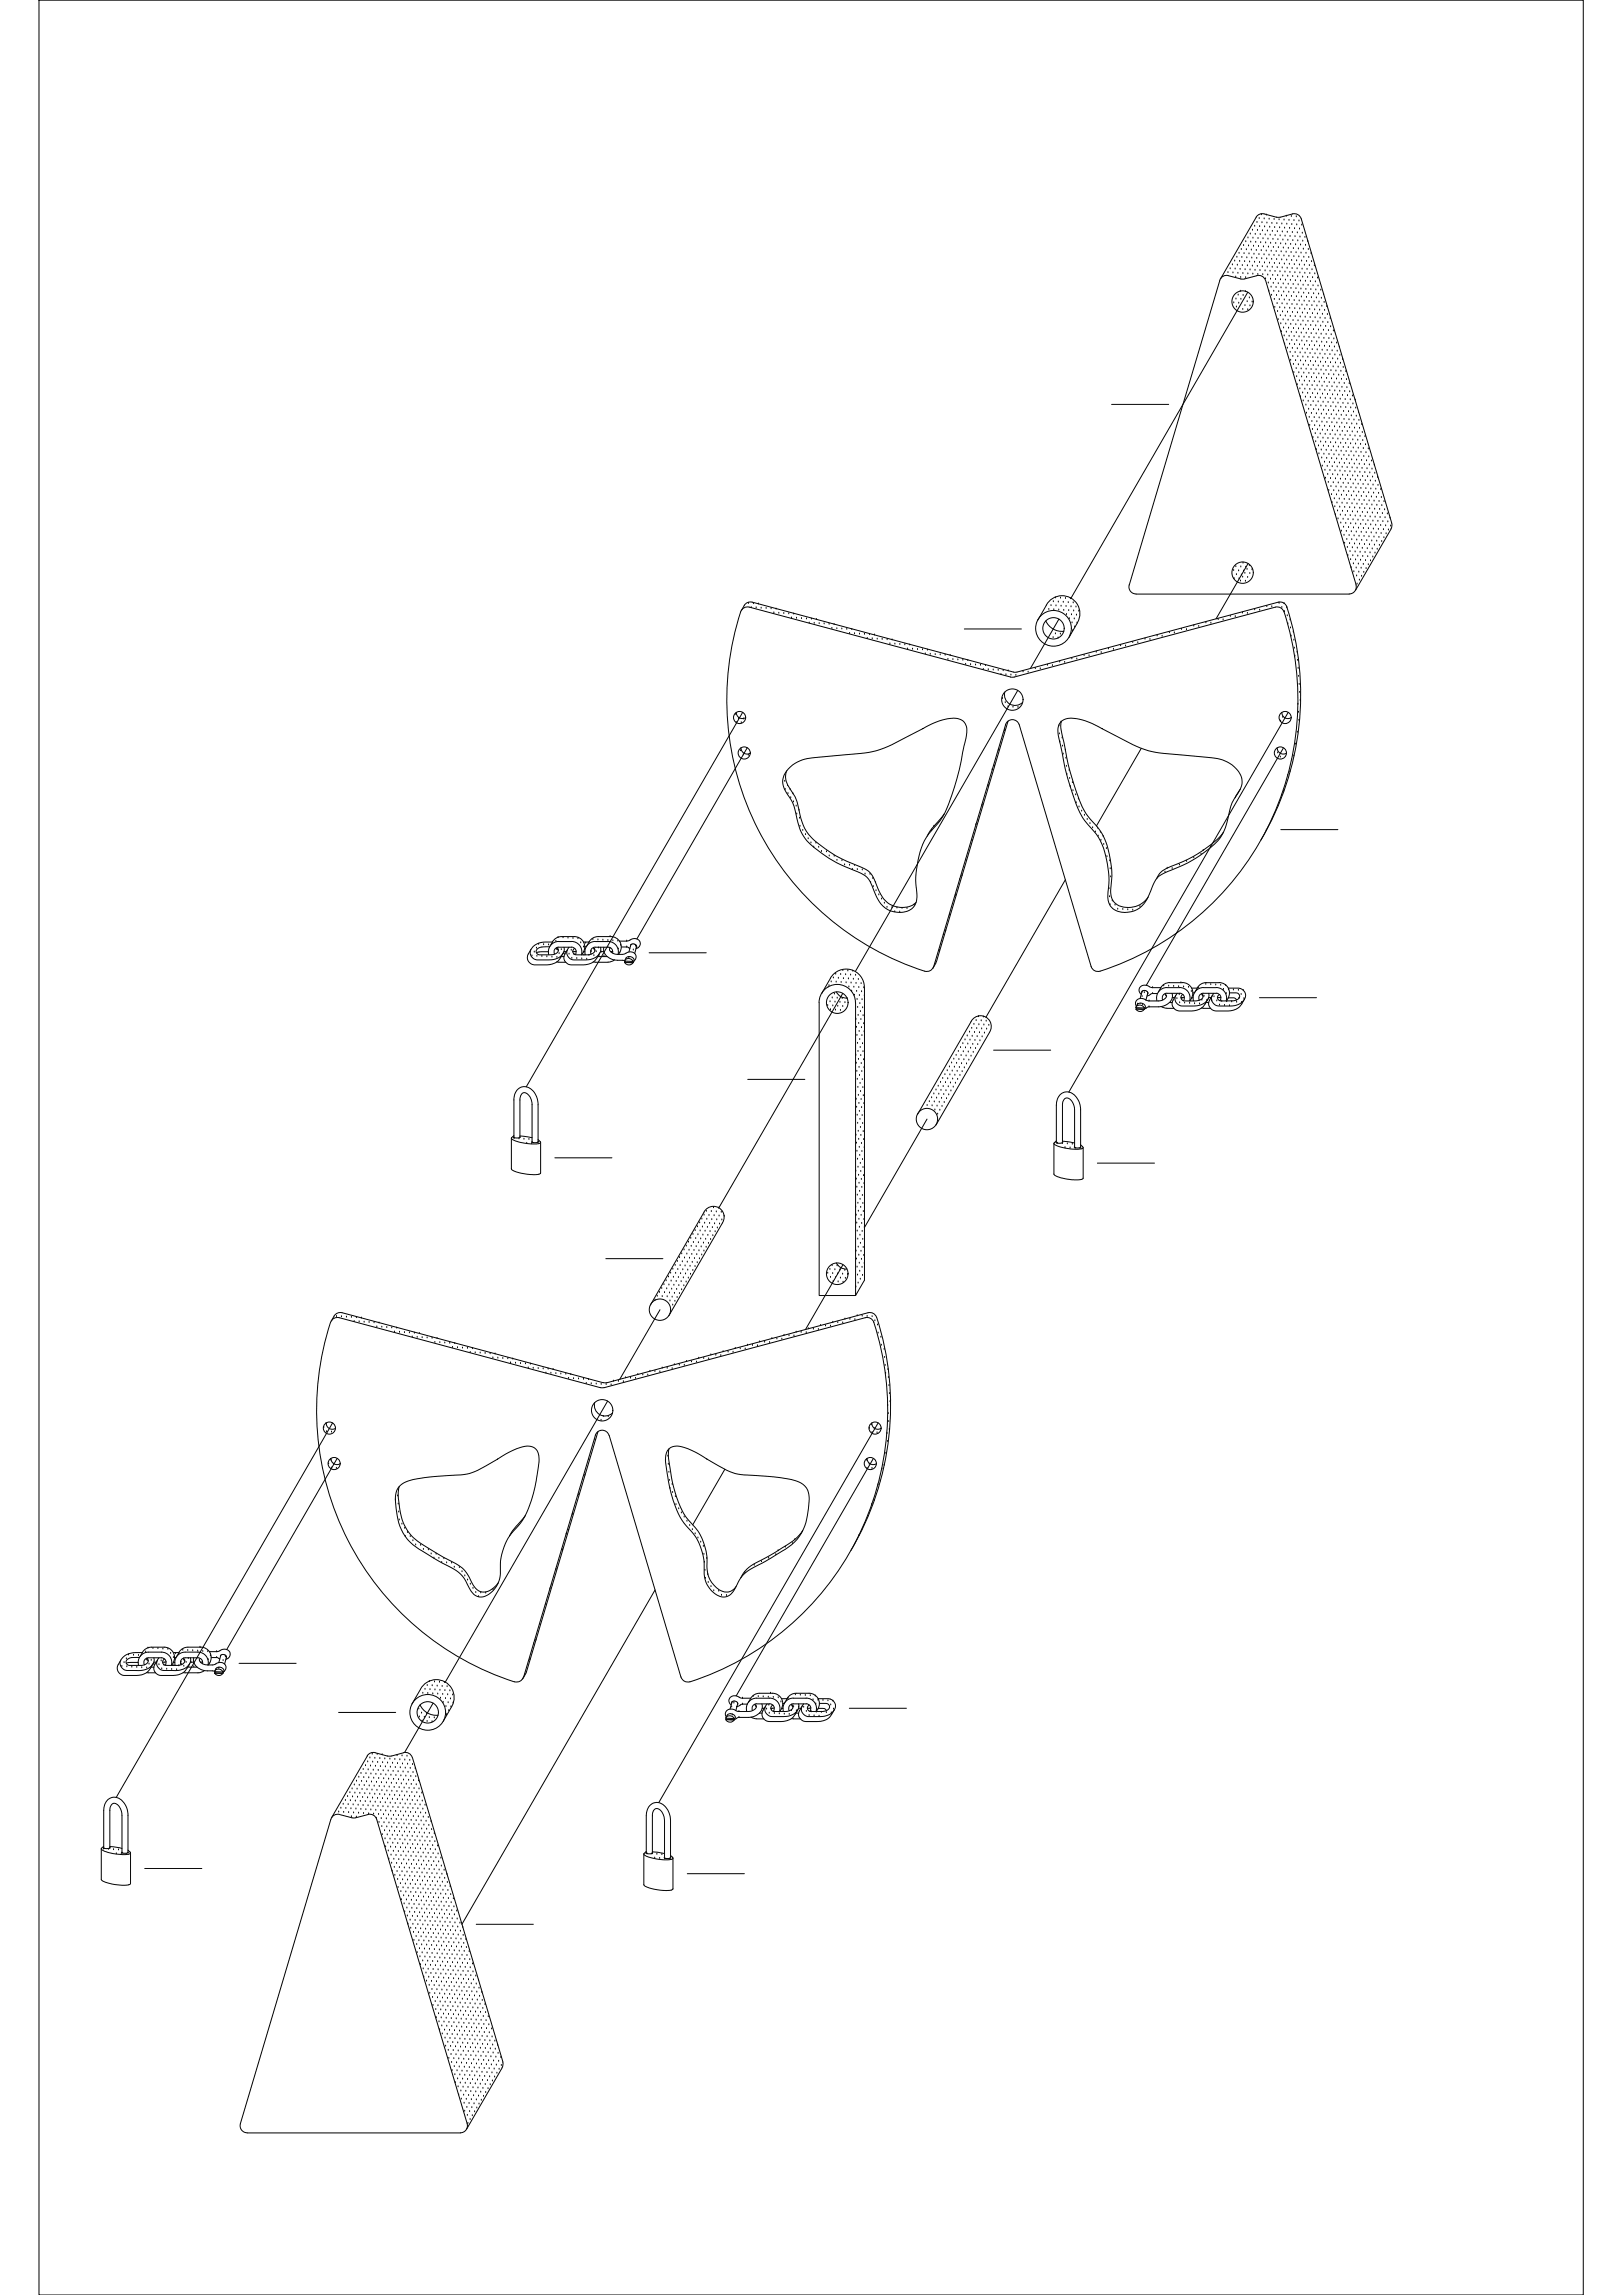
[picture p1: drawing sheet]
<svg xmlns="http://www.w3.org/2000/svg" width="594mm" height="841mm" viewBox="0 0 594 841" stroke-linecap="round" stroke-linejoin="round" font-family="sans-serif">
<!-- layer: 0 -->
<g fill="none" stroke="#000" stroke-width=".37">
<path d="M14.3 .1h565.6v840.9h-565.6zM460.1 79.6l-13.1 22.6M462 78.7h.1M463 78.4l-1.7 .1-1.2 1.1M463 78.4l5.2 1.3 5.2-1.3 1.2-.1 1.4 .9 .6 1 33.1 111.5 .1 1.3-.3 .8M463.8 78.8h.1M471.1 79.2h.1M473 79.3h.1M474.8 79.4h.1M449.8 99.9h.1M450.6 98.5h.1M451.4 97.1h.1"/>
<path d="M452.2 95.7h.1M452.4 98.6h.1M453 94.3h.1M453.2 97.2h.1M453.8 92.8h.1M454 95.8h.1M454.2 98.7h.1M454.6 91.4h.1M454.8 94.3h.1M455 97.3h.1M455.5 90h.1M455.6 92.9h.1"/>
<path d="M455.9 95.9h.1M456 98.8h.1M456.3 88.6h.1M456.5 91.5h.1M456.7 94.5h.1M456.9 97.4h.1M457.1 87.2h.1M457.3 90.1h.1M457.5 93h.1M457.7 96h.1M457.8 98.9h.1M457.9 85.8h.1"/>
<path d="M458.1 88.7h.1M458.3 91.6h.1M458.5 94.6h.1M458.7 97.5h.1M458.7 84.4h.1M458.9 87.3h.1M459.1 90.2h.1M459.3 93.2h.1M459.5 96.1h.1M459.5 82.9h.1M459.7 99h.1M459.8 85.9h.1"/>
<path d="M459.9 88.8h.1M460.1 91.8h.1M460.3 94.7h.1M460.4 81.5h.1M460.5 97.6h.1M460.6 84.4h.1M460.8 87.4h.1M460.9 90.3h.1M461.1 93.3h.1M461.2 80.1h.1M461.3 96.2h.1M461.4 83h.1"/>
<path d="M461.5 99.1h.1M461.6 86h.1M461.7 88.9h.1M462 91.8h.1M462.1 94.8h.1M462.2 81.6h.1M462.3 97.7h.1M462.4 84.6h.1M462.6 87.5h.1M462.8 90.5h.1M463 93.4h.1M463 80.2h.1"/>
<path d="M463.1 96.3h.1M463.2 83.1h.1M463.4 99.3h.1M463.4 86.1h.1M463.6 89h.1M463.8 92h.1M463.9 94.9h.1M464 81.7h.1M464.2 97.9h.1M464.2 84.7h.1M464.4 87.6h.1M464.6 90.5h.1"/>
<path d="M464.8 93.5h.1M464.8 80.3h.1M465 96.4h.1M465 83.3h.1M465.2 99.4h.1M465.2 86.2h.1M465.4 89.1h.1M465.6 92.1h.1M465.8 95h.1M465.9 81.9h.1M466 97.9h.1M466 84.8h.1"/>
<path d="M466.2 87.7h.1M466.4 90.7h.1M466.6 93.6h.1M466.7 80.4h.1M466.8 96.5h.1M466.9 83.4h.1M467 99.5h.1M467 86.3h.1M467.2 89.2h.1M467.4 92.2h.1M467.6 95.1h.1M467.7 81.9h.1"/>
<path d="M467.8 98.1h.1M467.8 84.9h.1M468.1 87.8h.1M468.2 90.7h.1M468.4 93.7h.1M468.5 80.5h.1M468.6 96.6h.1M468.7 83.5h.1M468.8 99.6h.1M468.9 86.4h.1M469.1 89.4h.1M469.2 92.3h.1"/>
<path d="M469.4 95.2h.1M469.5 82.1h.1M469.6 98.2h.1M469.7 85h.1M469.9 88h.1M470 90.9h.1M470.3 93.8h.1M470.3 80.6h.1M470.4 96.8h.1M470.5 83.6h.1M470.6 99.7h.1M470.7 86.5h.1"/>
<path d="M470.9 89.5h.1M471.1 92.4h.1M471.3 95.3h.1M471.3 82.2h.1M471.4 98.3h.1M471.5 85.1h.1M471.7 88h.1M471.9 91h.1M472.1 93.9h.1M472.1 80.8h.1M472.2 96.8h.1M472.3 83.7h.1"/>
<path d="M472.5 99.8h.1M472.5 86.6h.1M472.7 89.6h.1M472.9 92.5h.1M473.1 95.4h.1M473.1 82.3h.1M473.3 98.4h.1M473.3 85.2h.1M473.5 88.2h.1M473.7 91.1h.1M473.9 94.1h.1M473.9 80.8h.1"/>
<path d="M474.1 97h.1M474.1 83.8h.1M474.3 99.9h.1M474.3 86.7h.1M474.5 89.7h.1M474.7 92.6h.1M474.9 95.6h.1M475 82.4h.1M475.1 98.5h.1M475.2 85.3h.1M475.3 88.3h.1M475.5 91.2h.1"/>
<path d="M475.7 94.1h.1M475.8 81h.1M475.9 97.1h.1M476 83.9h.1M476.1 86.9h.1M476.3 89.8h.1M476.5 92.7h.1M476.7 95.7h.1M476.8 82.5h.1M476.9 98.6h.1M477 85.5h.1M477.2 88.4h.1"/>
<path d="M477.4 91.3h.1M477.5 94.3h.1M477.7 97.2h.1M478 87h.1M478.2 89.9h.1M478.3 92.8h.1M478.6 95.8h.1M478.7 98.7h.1M479 88.5h.1M479.2 91.4h.1M479.4 94.3h.1M479.6 97.3h.1"/>
<path d="M480.2 92.9h.1M480.4 95.9h.1M480.5 98.8h.1M481.4 97.4h.1M446.8 102.8l-33.2 111.5a2.6 2.6 0 0 0 2.5 3.4M451.6 100h.1M451.9 111h.1M452.6 101.5h.1M452.7 109.6h.1M452.9 112.5h.1M453.4 100.1h.1M453.5 108.1h.1"/>
<path d="M453.7 111.1h.1M454.3 106.8h.1M454.4 101.7h.1M454.5 109.7h.1M455.2 113.4h.1M455.2 100.2h.1M455.3 108.3h.1M456 112h.1M456.2 106.9h.1M456.2 101.8h.1M456.8 110.6h.1M457 113.5h.1"/>
<path d="M457 107.1l-64.7 112.1M457 100.4h.1M457.6 109.2h.1M457.8 112.1h.1M458.6 110.7h.1M458.9 100.4h.1M460.3 101h1.2l1 .4 1 1.4M460.3 101l-5.2 1.3-6.3-1.3-1.5 .8-.6 1M460.7 100.6h.1M462.5 100.7h.1M463.5 102.2h.1M463.6 102.8l33.1 111.6"/>
<path d="M464.3 100.8h.1M464.5 103.7h.1M464.7 106.7h.1M465.3 102.3h.1M465.6 105.2h.1M465.7 108.2h.1M466.1 100.9h.1M466.4 103.8h.1M466.5 106.8h.1M466.7 109.7h.1M466.9 112.6h.1M467.2 102.4h.1"/>
<path d="M467.4 105.4h.1M467.5 108.3h.1M467.8 111.2h.1M467.9 114.2h.1M468 101h.1M468.1 117.1h.1M468.2 104h.1M468.3 106.9h.1M468.6 109.8h.1M468.7 112.8h.1M468.9 115.7h.1M469 102.5h.1"/>
<path d="M469.1 118.6h.1M469.2 105.5h.1M469.4 108.4h.1M469.6 111.3h.1M469.7 114.3h.1M469.8 101.1h.1M470 117.2h.1M470 104h.1M470.2 107h.1M470.4 109.9h.1M470.5 112.9h.1M470.8 115.8h.1"/>
<path d="M470.8 102.6h.1M470.9 118.7h.1M471 105.6h.1M471.2 108.5h.1M471.4 111.4h.1M471.6 114.4h.1M471.6 101.2h.1M471.8 117.3h.1M471.8 104.2h.1M472 107.1h.1M472.2 110.1h.1M472.4 113h.1"/>
<path d="M472.6 115.9h.1M472.6 102.7h.1M472.8 118.9h.1M472.8 105.7h.1M473 108.6h.1M473.2 111.6h.1M473.4 114.5h.1M473.5 101.3h.1M473.6 117.5h.1M473.6 104.3h.1M473.9 107.2h.1M474 110.1h.1"/>
<path d="M474.2 113.1h.1M474.4 116h.1M474.4 102.9h.1M474.6 119h.1M474.7 105.8h.1M474.8 108.7h.1M475 111.7h.1M475.2 114.6h.1M475.3 101.5h.1M475.4 117.5h.1M475.5 104.4h.1M475.7 107.3h.1"/>
<path d="M475.8 110.3h.1M476.1 113.2h.1M476.1 100h.1M476.2 116.1h.1M476.3 103h.1M476.4 119.1h.1M476.5 105.9h.1M476.6 108.8h.1M476.9 111.8h.1M477 114.7h.1M477.1 101.5h.1M477.2 117.7h.1"/>
<path d="M477.3 104.5h.1M477.5 107.4h.1M477.7 110.3h.1M477.9 113.3h.1M477.9 100.1h.1M478 116.2h.1M478.1 103.1h.1M478.3 119.2h.1M478.3 106h.1M478.5 109h.1M478.7 111.9h.1M478.8 114.8h.1"/>
<path d="M478.9 101.7h.1M479.1 117.8h.1M479.1 104.6h.1M479.3 107.6h.1M479.5 110.5h.1M479.7 113.4h.1M479.7 100.2h.1M479.9 116.4h.1M479.9 103.2h.1M480.1 119.3h.1M480.1 106.1h.1M480.3 109.1h.1"/>
<path d="M480.5 112h.1M480.7 114.9h.1M480.8 101.8h.1M480.9 117.9h.1M480.9 104.7h.1M481.1 107.6h.1M481.3 110.6h.1M481.5 113.5h.1M481.6 100.4h.1M481.7 116.4h.1M481.8 103.3h.1M481.9 119.4h.1"/>
<path d="M481.9 106.2h.1M482.1 109.2h.1M482.3 112.1h.1M482.5 115h.1M482.6 101.9h.1M482.7 118h.1M482.7 104.8h.1M483 107.8h.1M483.1 110.7h.1M483.3 113.7h.1M483.5 116.6h.1M483.7 119.5h.1"/>
<path d="M483.8 106.3h.1M484 109.3h.1M484.1 112.2h.1M484.3 115.2h.1M484.5 118.1h.1M484.8 107.9h.1M485 110.8h.1M485.2 113.7h.1M485.3 116.7h.1M485.5 119.6h.1M486 112.3h.1M486.2 115.3h.1"/>
<path d="M486.3 118.2h.1M487.2 116.8h.1M487.4 119.7h.1M469.3 121.6h.1M470.1 120.2h.1M470.3 123.1h.1M470.5 126.1h.1M471.1 121.7h.1M471.3 124.6h.1M471.5 127.6h.1M471.9 120.3h.1M472.2 123.2h.1"/>
<path d="M472.3 126.1h.1M472.5 129.1h.1M472.7 132h.1M473 121.8h.1M473.1 124.7h.1M473.3 127.7h.1M473.5 130.6h.1M473.7 133.5h.1M473.8 120.4h.1M473.9 136.5h.1M474 123.3h.1M474.1 126.3h.1"/>
<path d="M474.4 129.2h.1M474.5 132.2h.1M474.7 135.1h.1M474.8 121.9h.1M474.9 138h.1M475 124.8h.1M475.2 127.8h.1M475.3 130.7h.1M475.5 133.7h.1M475.6 120.5h.1M475.7 136.6h.1M475.8 123.4h.1"/>
<path d="M475.9 139.6h.1M476 126.4h.1M476.2 129.3h.1M476.3 132.2h.1M476.6 135.2h.1M476.6 122h.1M476.7 138.1h.1M476.8 125h.1M477 127.9h.1M477.2 130.8h.1M477.4 133.8h.1M477.4 120.6h.1"/>
<path d="M477.5 136.7h.1M477.6 123.6h.1M477.7 139.6h.1M477.8 126.5h.1M478 129.4h.1M478.2 132.4h.1M478.4 135.3h.1M478.4 122.1h.1M478.6 138.2h.1M478.6 125.1h.1M478.8 128h.1M479 130.9h.1"/>
<path d="M479.2 133.9h.1M479.2 120.7h.1M479.4 136.8h.1M479.4 123.6h.1M479.6 139.8h.1M479.6 126.6h.1M479.8 129.5h.1M480 132.4h.1M480.2 135.4h.1M480.2 122.2h.1M480.4 138.3h.1M480.5 125.2h.1"/>
<path d="M480.6 128.1h.1M480.8 131h.1M481 134h.1M481.1 120.8h.1M481.2 136.9h.1M481.3 123.8h.1M481.4 139.9h.1M481.4 126.7h.1M481.6 129.7h.1M481.8 132.6h.1M482 135.5h.1M482.1 122.3h.1"/>
<path d="M482.2 138.5h.1M482.3 125.3h.1M482.4 128.2h.1M482.7 131.2h.1M482.8 134.1h.1M482.9 120.9h.1M483 137h.1M483.1 123.9h.1M483.2 140h.1M483.3 126.8h.1M483.5 129.7h.1M483.7 132.7h.1"/>
<path d="M483.8 135.6h.1M483.9 122.5h.1M484 138.5h.1M484.1 125.4h.1M484.3 128.3h.1M484.5 131.3h.1M484.6 134.2h.1M484.7 121h.1M484.9 137.1h.1M484.9 124h.1M485.1 126.9h.1M485.3 129.9h.1"/>
<path d="M485.5 132.8h.1M485.7 135.7h.1M485.7 122.5h.1M485.9 138.7h.1M485.9 125.5h.1M486.1 128.4h.1M486.3 131.4h.1M486.5 134.3h.1M486.6 121.1h.1M486.7 137.3h.1M486.7 124.1h.1M486.9 127h.1"/>
<path d="M487.1 129.9h.1M487.3 132.9h.1M487.5 135.8h.1M487.6 122.7h.1M487.7 138.8h.1M487.7 125.6h.1M487.9 128.6h.1M488.1 131.5h.1M488.3 134.4h.1M488.4 121.3h.1M488.5 137.4h.1M488.5 124.2h.1"/>
<path d="M488.8 127.2h.1M488.9 130.1h.1M489.1 133h.1M489.3 136h.1M489.5 138.9h.1M489.6 125.7h.1M489.8 128.7h.1M489.9 131.6h.1M490.1 134.5h.1M490.3 137.5h.1M490.6 127.2h.1M490.7 130.2h.1"/>
<path d="M491 133.1h.1M491.1 136h.1M491.3 139h.1M491.8 131.7h.1M492 134.6h.1M492.1 137.6h.1M492.9 136.2h.1M493.2 139.1h.1M407.1 148.2h20.9M475.1 141h.1M476.1 142.5h.1M476.3 145.4h.1"/>
<path d="M476.9 141.1h.1M477.1 144h.1M477.3 146.9h.1M477.9 142.6h.1M478.1 145.5h.1M478.3 148.4h.1M478.5 151.4h.1M478.8 141.2h.1M478.9 144.1h.1M479.1 147.1h.1M479.3 150h.1M479.5 152.9h.1"/>
<path d="M479.7 155.9h.1M479.7 142.7h.1M479.9 145.7h.1M480.1 148.6h.1M480.3 151.5h.1M480.5 154.5h.1M480.6 141.3h.1M480.7 157.4h.1M480.8 144.2h.1M481 147.2h.1M481.1 150.1h.1M481.3 153h.1"/>
<path d="M481.5 156h.1M481.6 142.8h.1M481.7 158.9h.1M481.8 145.7h.1M482 148.7h.1M482.1 151.6h.1M482.3 154.5h.1M482.4 141.4h.1M482.5 157.5h.1M482.6 144.3h.1M482.8 147.3h.1M483 150.2h.1"/>
<path d="M483.2 153.1h.1M483.3 156.1h.1M483.4 142.9h.1M483.5 159h.1M483.6 145.9h.1M483.8 148.8h.1M484 151.8h.1M484.2 154.7h.1M484.2 141.5h.1M484.3 157.6h.1M484.4 144.4h.1M484.6 147.4h.1"/>
<path d="M484.8 150.3h.1M485 153.3h.1M485 140.1h.1M485.2 156.2h.1M485.2 143h.1M485.4 159.2h.1M485.4 146h.1M485.6 148.9h.1M485.8 151.8h.1M486 154.8h.1M486 141.6h.1M486.2 157.7h.1"/>
<path d="M486.2 144.6h.1M486.4 147.5h.1M486.6 150.4h.1M486.8 153.4h.1M486.8 140.2h.1M487 156.3h.1M487.1 143.2h.1M487.2 159.2h.1M487.2 146.1h.1M487.4 149h.1M487.6 152h.1M487.8 154.9h.1"/>
<path d="M487.9 141.7h.1M488 157.8h.1M488.1 144.7h.1M488.2 147.6h.1M488.5 150.5h.1M488.6 153.5h.1M488.7 140.3h.1M488.8 156.4h.1M488.9 143.2h.1M489 159.4h.1M489 146.2h.1M489.3 149.1h.1"/>
<path d="M489.4 152h.1M489.6 155h.1M489.7 141.8h.1M489.8 157.9h.1M489.9 144.8h.1M490.1 147.7h.1M490.3 150.7h.1M490.4 153.6h.1M490.5 140.4h.1M490.7 156.5h.1M490.7 143.4h.1M490.8 159.5h.1"/>
<path d="M490.9 146.3h.1M491.1 149.3h.1M491.3 152.2h.1M491.5 155.1h.1M491.5 141.9h.1M491.6 158.1h.1M491.7 144.9h.1M491.9 147.8h.1M492.1 150.8h.1M492.3 153.7h.1M492.4 140.5h.1M492.5 156.6h.1"/>
<path d="M492.5 143.5h.1M492.6 159.6h.1M492.7 146.4h.1M492.9 149.3h.1M493.1 152.3h.1M493.3 155.2h.1M493.3 142.1h.1M493.5 158.1h.1M493.5 145h.1M493.7 147.9h.1M493.9 150.9h.1M494.1 153.8h.1"/>
<path d="M494.2 140.6h.1M494.3 156.7h.1M494.3 143.6h.1M494.5 159.7h.1M494.6 146.5h.1M494.7 149.5h.1M494.9 152.4h.1M495.1 155.3h.1M495.3 158.3h.1M495.4 145.1h.1M495.5 148h.1M495.7 151h.1"/>
<path d="M495.9 153.9h.1M496.1 156.9h.1M496.3 159.8h.1M496.4 146.6h.1M496.5 149.5h.1M496.8 152.5h.1M496.9 155.4h.1M497.1 158.4h.1M497.6 151.1h.1M497.7 154h.1M497.9 157h.1M498.1 159.9h.1"/>
<path d="M498.7 155.6h.1M499 158.5h.1M480.9 160.3h.1M481.9 161.9h.1M482.1 164.8h.1M482.7 160.4h.1M482.9 163.4h.1M483.1 166.3h.1M483.7 162h.1M483.9 164.9h.1M484.1 167.8h.1M484.3 170.8h.1"/>
<path d="M484.6 160.6h.1M484.7 163.5h.1M484.9 166.4h.1M485.1 169.4h.1M485.3 172.3h.1M485.5 175.2h.1M485.5 162.1h.1M485.7 165h.1M485.9 168h.1M486.1 170.9h.1M486.3 173.8h.1M486.4 160.7h.1"/>
<path d="M486.5 176.8h.1M486.6 163.6h.1M486.7 179.7h.1M486.8 166.5h.1M486.9 169.5h.1M487.1 172.4h.1M487.3 175.4h.1M487.4 162.2h.1M487.5 178.3h.1M487.6 165.1h.1M487.7 168h.1M487.9 171h.1"/>
<path d="M488.1 173.9h.1M488.2 160.8h.1M488.3 176.9h.1M488.4 163.7h.1M488.5 179.8h.1M488.6 166.7h.1M488.8 169.6h.1M489 172.5h.1M489.1 175.5h.1M489.2 162.3h.1M489.3 178.4h.1M489.4 165.3h.1"/>
<path d="M489.6 168.2h.1M489.8 171.1h.1M489.9 174.1h.1M490 160.9h.1M490.1 177h.1M490.2 163.8h.1M490.3 179.9h.1M490.4 166.8h.1M490.6 169.7h.1M490.8 172.6h.1M491 175.6h.1M491 162.4h.1"/>
<path d="M491.2 178.5h.1M491.2 165.3h.1M491.4 168.3h.1M491.6 171.2h.1M491.8 174.1h.1M491.8 161h.1M492 177.1h.1M492 163.9h.1M492.2 166.9h.1M492.4 169.8h.1M492.6 172.7h.1M492.8 175.7h.1"/>
<path d="M492.9 162.5h.1M493 178.6h.1M493 165.5h.1M493.2 168.4h.1M493.4 171.4h.1M493.6 174.3h.1M493.7 161.1h.1M493.8 177.2h.1M493.8 164h.1M494 167h.1M494.2 169.9h.1M494.4 172.9h.1"/>
<path d="M494.6 175.8h.1M494.7 162.6h.1M494.8 178.7h.1M494.8 165.6h.1M495.1 168.5h.1M495.2 171.4h.1M495.4 174.4h.1M495.5 161.2h.1M495.6 177.3h.1M495.7 164.2h.1M495.9 167.1h.1M496 170h.1"/>
<path d="M496.2 173h.1M496.4 175.9h.1M496.5 162.7h.1M496.6 178.8h.1M496.7 165.7h.1M496.9 168.6h.1M497 171.6h.1M497.3 174.5h.1M497.3 161.3h.1M497.4 177.4h.1M497.5 164.2h.1M497.7 167.2h.1"/>
<path d="M497.9 170.1h.1M498.1 173.1h.1M498.2 176h.1M498.3 162.8h.1M498.4 179h.1M498.5 165.8h.1M498.7 168.7h.1M498.9 171.6h.1M499.1 174.6h.1M499.1 161.4h.1M499.3 177.5h.1M499.3 164.4h.1"/>
<path d="M499.5 167.3h.1M499.7 170.3h.1M499.9 173.2h.1M499.9 160h.1M500.1 176.1h.1M500.1 163h.1M500.3 179.1h.1M500.3 165.9h.1M500.5 168.9h.1M500.7 171.8h.1M500.9 174.7h.1M501.1 177.7h.1"/>
<path d="M501.2 164.5h.1M501.3 167.4h.1M501.5 170.4h.1M501.7 173.3h.1M501.9 176.2h.1M502.1 179.2h.1M502.3 168.9h.1M502.5 171.9h.1M502.7 174.8h.1M502.9 177.7h.1M503.4 170.5h.1M503.5 173.4h.1"/>
<path d="M503.7 176.3h.1M503.9 179.3h.1M504.5 174.9h.1M504.7 177.9h.1M505.7 179.4h.1M487.7 181.3h.1M487.9 184.2h.1M488.7 182.8h.1M488.9 185.7h.1M489.1 188.6h.1M489.5 181.3h.1M489.7 184.3h.1"/>
<path d="M489.9 187.2h.1M490.1 190.1h.1M490.5 182.9h.1M490.7 185.8h.1M490.9 188.8h.1M491.1 191.7h.1M491.3 194.6h.1M491.3 181.5h.1M491.5 184.4h.1M491.7 187.4h.1M491.9 190.3h.1M492.1 193.2h.1"/>
<path d="M492.1 180h.1M492.3 196.2h.1M492.4 183h.1M492.5 199.1h.1M492.5 185.9h.1M492.7 188.9h.1M492.9 191.8h.1M493.1 194.7h.1M493.2 181.6h.1M493.3 197.7h.1M493.4 184.5h.1M493.5 187.4h.1"/>
<path d="M493.7 190.4h.1M493.9 193.3h.1M494 180.2h.1M494.1 196.2h.1M494.2 183.1h.1M494.3 199.2h.1M494.3 186h.1M494.6 189h.1M494.7 191.9h.1M494.9 194.8h.1M495 181.7h.1M495.1 197.8h.1"/>
<path d="M495.2 184.6h.1M495.4 187.6h.1M495.6 190.5h.1M495.7 193.4h.1M495.8 180.2h.1M495.9 196.4h.1M496 183.2h.1M496.1 199.3h.1M496.2 186.1h.1M496.4 189.1h.1M496.5 192h.1M496.8 195h.1"/>
<path d="M496.8 181.8h.1M496.9 197.9h.1M497 184.7h.1M497.2 187.6h.1M497.4 190.6h.1M497.6 193.5h.1M497.6 180.4h.1M497.8 196.5h.1M497.8 183.3h.1M497.9 199.4h.1M498 186.3h.1M498.2 189.2h.1"/>
<path d="M498.4 192.1h.1M498.6 195.1h.1M498.6 181.9h.1M498.7 198h.1M498.8 184.9h.1M499 187.8h.1M499.2 190.7h.1M499.4 193.7h.1M499.5 180.5h.1M499.6 196.6h.1M499.6 183.4h.1M499.8 199.5h.1"/>
<path d="M499.8 186.4h.1M500 189.3h.1M500.2 192.2h.1M500.4 195.2h.1M500.4 182h.1M500.6 198.1h.1M500.6 184.9h.1M500.8 187.9h.1M501 190.8h.1M501.2 193.7h.1M501.3 180.6h.1M501.4 196.7h.1"/>
<path d="M501.5 183.5h.1M501.6 199.6h.1M501.7 186.5h.1M501.8 189.4h.1M502 192.3h.1M502.2 195.3h.1M502.3 182.1h.1M502.4 198.2h.1M502.5 185.1h.1M502.6 188h.1M502.8 191h.1M503 193.9h.1"/>
<path d="M503.1 180.7h.1M503.2 196.8h.1M503.3 183.6h.1M503.4 199.8h.1M503.5 186.6h.1M503.7 189.5h.1M503.9 192.5h.1M504 195.4h.1M504.1 182.2h.1M504.2 198.3h.1M504.3 185.2h.1M504.5 188.1h.1"/>
<path d="M504.7 191h.1M504.8 194h.1M504.9 180.8h.1M505.1 196.9h.1M505.1 183.8h.1M505.2 199.8h.1M505.3 186.7h.1M505.5 189.6h.1M505.7 192.6h.1M505.9 195.5h.1M505.9 182.3h.1M506.1 198.4h.1"/>
<path d="M506.1 185.3h.1M506.3 188.2h.1M506.5 191.2h.1M506.7 194.1h.1M506.9 197h.1M506.9 183.8h.1M507.1 186.8h.1M507.3 189.7h.1M507.5 192.7h.1M507.7 195.6h.1M508.1 188.3h.1M508.3 191.2h.1"/>
<path d="M508.5 194.2h.1M509.1 189.9h.1M509.3 192.8h.1M509.5 193.8l-13 22.4M386.6 219.1h.1M388.4 219.2h.1M390.2 219.3h.1M392.1 219.4h.1M416.1 217.7h78.1M451.8 209.1h.1M452 212h.1M452.6 207.7h.1"/>
<path d="M452.9 210.6h.1M453.7 209.2h.1M453.8 212.1h.1M454.3 212.9h.1M454.5 207.8h.1M454.7 210.7h.1M455.1 211.5h.1M455.3 206.4h.1M455.5 209.3h.1M455.9 210.1h.1M456.2 213h.1M456.3 207.9h.1"/>
<path d="M456.7 208.6h.1M457 211.6h.1M457.1 206.5l-11.7 20.3M457.6 207.2h.1M457.8 210.2h.1M458.6 208.8h.1M493.5 200.6h.1M493.7 203.6h.1M494.5 202.1h.1M494.7 205.1h.1M494.8 208h.1M495.3 200.7h.1"/>
<path d="M495.5 203.7h.1M495.7 206.6h.1M495.9 209.5h.1M496.3 202.3h.1M496.5 205.2h.1M496.6 214.3a2.6 2.6 0 0 1-2.5 3.4M496.7 208.1h.1M496.9 211.1h.1M497 214h.1M497.1 200.9h.1M497.3 203.8h.1M497.5 206.7h.1"/>
<path d="M497.7 209.7h.1M497.9 212.6h.1M498.2 202.4h.1M498.3 205.3h.1M498.5 208.2h.1M498.7 211.2h.1M499 200.9h.1M499.1 203.9h.1M499.3 206.8h.1M499.5 209.7h.1M500 202.5h.1M500.1 205.4h.1"/>
<path d="M500.4 208.4h.1M500.8 201.1h.1M500.9 204h.1M501.2 207h.1M501.8 202.6h.1M502 205.5h.1M502.6 201.2h.1M502.8 204.1h.1M503.6 202.7h.1M504.4 201.3h.1M271.3 224.2l1-1.3 1-.5 1.1 .1 96.4 25.7 96.3-25.7 1.1-.1 1.1 .5 1 1.3M271.3 224.2a104.6 104.6 0 0 0 67.4 131.7"/>
<path d="M271.5 223.7a4.1 4.1 0 0 1 2.9-3.1l1.1 .1 96.3 25.7 96.4-25.7 1.6 .1 1.3 1.1a104.2 104.2 0 0 1-9.2 85.9M274.1 221.1h.1M275.1 222.7h.1M275.9 221.2h.1M277 222.7h.1M277.8 221.3h.1M278.8 222.9h.1M280.6 223h.1M282.4 223.1h.1M283.4 224.6h.1M284.2 223.2h.1M285.3 224.7h.1"/>
<path d="M287.1 224.8h.1M288.9 224.9h.1M289.9 226.5h.1M290.7 225h.1M291.7 226.6h.1M293.6 226.7h.1M295.4 226.8h.1M296.4 228.3h.1M297.2 226.9h.1M298.2 228.4h.1M299 227h.1M300 228.5h.1"/>
<path d="M301.9 228.6h.1M303.7 228.8h.1M304.7 230.3h.1M305.5 228.9h.1M306.5 230.4h.1M308.3 230.5h.1M310.1 230.6h.1M311.2 232.1h.1M312 230.7h.1M313 232.2h.1M314.8 232.4h.1M316.6 232.4h.1"/>
<path d="M317.6 234h.1M318.4 232.6h.1M319.5 234.1h.1M320.3 232.7h.1M321.3 234.2h.1M323.1 234.3h.1M324.9 234.4h.1M325.9 236h.1M326.7 234.5h.1M327.8 236h.1M329.6 236.2h.1M331.4 236.3h.1"/>
<path d="M332.4 237.8h.1M333.2 236.4h.1M334.2 237.9h.1M336.1 238h.1M337.9 238.1h.1M338.9 239.6h.1M339.7 238.2h.1M340.7 239.8h.1M342.5 239.9h.1M344.4 240h.1M353.2 230.5h20.9M383 227.5a6.5 6.5 0 0 0 6.6 3.8"/>
<path d="M383.2 221.8a6.5 6.5 0 0 1 9-2.7 6.5 6.5 0 0 1 2.5 9l-3.1 5.4M383.3 221.8l-3.2 5.4M384.1 223.3h.1M385 221.9h.1M385.7 233.7h.1M385.8 220.5h.1M386 223.5h.1M386.6 232.3h.1M386.8 222h.1M387.5 233.8h.1M387.6 220.6h.1M387.8 223.5h.1"/>
<path d="M387.8 226.9l-10.4 18.1M388.4 232.4h.1M388.6 222.2h.1M389.4 220.7h.1M389.6 223.7h.1M390.5 222.2h.1M390.6 225.2h.1M391.3 220.8h.1M391.4 223.8h.1M391.6 226.7h.1M392 232.6h.1M392.3 222.4h.1"/>
<path d="M392.4 225.3h.1M392.7 228.2h.1M392.8 231.2h.1M393.1 220.9h.1M393.2 223.9h.1M393.5 226.8h.1M393.6 229.8h.1M394.1 222.4h.1M394.3 225.4h.1M394.5 228.3h.1M395.1 224h.1M401.5 239h.1"/>
<path d="M403.3 239.1h.1M406 237.8h.1M407.8 237.9h.1M410.4 236.6h.1M412.3 236.7h.1M414.9 235.4h.1M416.7 235.5h.1M419.4 234.2h.1M421.2 234.3h.1M423.8 233h.1M425.6 233.2h.1M428.3 231.8h.1"/>
<path d="M430.1 231.9h.1M432.7 230.7h.1M434.6 230.7h.1M437.2 229.4h.1M439.1 229.6h.1M441.7 228.2h.1M443.5 228.4h.1M446.2 227.1h.1M448 227.1h.1M450.6 225.9h.1M452.4 226h.1M455.1 224.6h.1"/>
<path d="M456.9 224.8h.1M459.5 223.5h.1M461.4 223.6h.1M464 222.3h.1M465.8 222.4h.1M468.5 221.1h.1M469.5 222.6h.1M470.3 224.2a104.3 104.3 0 0 1-68.2 131.8 2.6 2.6 0 0 1-2.5-1.9M470.3 221.2h.1M470.5 224.1h.1M471.3 222.7h.1M471.5 225.7h.1"/>
<path d="M471.7 228.6h.1M472.5 227.2h.1M472.7 230.1h.1M472.9 233.1h.1M473.7 231.6h.1M473.9 234.6h.1M474.1 237.5h.1M475.1 239h.1M346.2 240.1h.1M347.2 241.6h.1M348 240.2h.1M349 241.7h.1"/>
<path d="M350.8 241.8h.1M352.7 241.9h.1M353.7 243.4h.1M354.5 242h.1M355.5 243.6h.1M357.3 243.7h.1M359.1 243.8h.1M360.1 245.3h.1M360.9 243.9h.1M362 245.4h.1M363.8 245.5h.1M365.6 245.6h.1"/>
<path d="M366.6 247.2h.1M367.2 256h.1M367.4 245.8h.1M368 253.6a3.9 3.9 0 0 0 1.8 4.4 3.9 3.9 0 0 0 4.8-.6M368.2 257.5h.1M368.4 247.3h.1M369.2 259h.1M369.2 245.9h.1M370.3 247.4h.1M371 259.2h.1M372.1 247.5h.1M372.8 253l-59.5 103"/>
<path d="M372.8 259.2h.1M374.7 246.2h.1M376.6 246.3h.1M379.2 245h.1M381 245.1h.1M383.6 243.8h.1M385.5 243.9h.1M388.1 242.6h.1M389.9 242.7h.1M392.6 241.4h.1M394.4 241.5h.1M397.1 240.2h.1"/>
<path d="M398.9 240.3h.1M474.3 240.4h.1M475.2 242h.1M475.4 258.1h.1M475.5 244.9h.1M475.6 247.8h.1M475.8 250.8h.1M476 253.7h.1M476.2 256.7h.1M269.5 261.8h.1M269.7 264.8h.1M269.7 261a2.22 2.22 0 0 0 3.4 2"/>
<path d="M270.5 263.3h.1M271.2 275.1h.1M271.4 274a2.22 2.22 0 0 0 3.4 2M271.5 264.9h.1M272 261.1l-79.2 137.2M272.3 276.6h.1M272.3 263.5h.1M273.7 274l-40.4 70.1M274.1 276.8h.1M365.7 274.9h.1M367.9 267.7h.1M369.2 264.3l-26.5 88.6"/>
<path d="M387.8 266h.1M388 268.9h.1M388.2 271.9h.1M388.5 264.7a6 6 0 0 1 5.9-1.3 27.9 27.9 0 0 1 9.2 3.6l5.7 3a40 40 0 0 0 15.7 6l17.5 1.6a12.4 12.4 0 0 1 12.3 7.6 7.2 7.2 0 0 1-1.9 6.3 15.6 15.6 0 0 0-3.1 8.4 16.7 16.7 0 0 1-7.7 11.7 53.5 53.5 0 0 1-15.9 8.5 8.6 8.6 0 0 0-4.7 6.2 10.2 10.2 0 0 1-8.4 8 6 6 0 0 1-7.3-7.5 34.5 34.5 0 0 0-3.5-20l-.8-1.2a29 29 0 0 1-8.5-14.1 181.1 181.1 0 0 1-5.4-22l-.1-2.6zM388.6 264.6h.1M388.7 264.4a20.5 20.5 0 0 0 1.2 8.8 85.3 85.3 0 0 0 7.8 24.9l.8 1.1a31 31 0 0 1 6.1 8.3 36.6 36.6 0 0 1 2.2 19.5 5.6 5.6 0 0 0 6.6 5.6 8.5 8.5 0 0 0 7.1-3.8M389 270.5h.1M389.2 273.4h.1M389.4 276.3h.1M390.2 274.9h.1M390.4 277.9h.1M418 274.2l-16.4 28.5"/>
<path d="M467.8 274a2.22 2.22 0 0 0 3.4 2M468 275.9h.1M468.9 277.4h.1M469 264.3h.1M469.5 261a2.22 2.22 0 0 0 3.4 2M469.8 262.9h.1M470 274.1l-50.2 87M471.8 261.1l-80.3 139.1M473.1 278.5h.1M473.9 277h.1M474.5 272.7h.1M475.2 268.3h.1"/>
<path d="M475.6 261h.1M475.8 264h.1M287.4 286.3h.1M287.6 289.3h.1M288.1 282.5a7.7 7.7 0 0 0 2 7.8 18.6 18.6 0 0 1 3 8.6 16.3 16.3 0 0 0 7.4 10.8 54.6 54.6 0 0 0 15.7 8.5 8.4 8.4 0 0 1 4.9 6.2 10.6 10.6 0 0 0 6.2 7.6 8.3 8.3 0 0 0 8.2-1.3M288.4 287.9h.1M288.6 290.8h.1M289.4 289.4h.1M289.4 281.1a14.4 14.4 0 0 1 9.7-3.5l15.9-1.5a31.9 31.9 0 0 0 14.4-4.6l8.6-4.5a22.1 22.1 0 0 1 12.4-3.7 4.5 4.5 0 0 1 3.6 6.2l-.9 3.9a94.7 94.7 0 0 1-7.8 25.8l-2.1 2.9a23.9 23.9 0 0 0-7.4 16.1 40.7 40.7 0 0 0 0 10.6 5.5 5.5 0 0 1-6.2 5.6 9.1 9.1 0 0 1-8.9-6.5 15.7 15.7 0 0 0-3.6-6.8l-1.7-1a52.4 52.4 0 0 1-19.3-11.4 17.5 17.5 0 0 1-4.6-10.4 18.2 18.2 0 0 0-3.8-8.4 6.5 6.5 0 0 1 1.7-8.8zM289.6 292.3h.1M290.4 290.9h.1M290.6 293.9h.1"/>
<path d="M291.6 295.4h.1M291.8 298.3h.1M292.6 296.9h.1M292.8 299.8h.1M346 298.1l-5.2 6.3-1.2 2M359.7 295h.1M362 287.9h.1M363.4 282.1h.1M364.3 280.7h.1M390.6 280.8h.1M390.8 283.7h.1M391.6 282.3h.1"/>
<path d="M391.8 285.3h.1M392 288.2h.1M392.8 286.8h.1M393 289.8h.1M394 291.3h.1M394.2 294.2h.1M395 292.8h.1M395.2 295.7h.1M396.2 297.3h.1M397.2 298.8h.1M454.3 289.2l-2 3.1M469.4 291.4h.1"/>
<path d="M470.2 290h.1M471.6 284.2h.1M472.5 282.8h.1M293 302.8h.1M294 304.3h.1M295 305.8h.1M296 307.4h.1M297 308.9h.1M298 310.4h.1M298.8 309h.1M299.9 310.5h.1M300.9 312h.1"/>
<path d="M302.7 312.2h.1M303.7 313.7h.1M305.5 313.8h.1M306.5 315.3h.1M308.4 315.4h.1M309.3 316.9h.1M311.2 317.1h.1M312.2 318.6h.1M313 317.1h.1M314 318.7h.1M315.8 318.8h.1M341.2 304.2h.1"/>
<path d="M342.1 302.8h.1M353.8 315.2h.1M356 308h.1M357.4 302.2h.1M358.3 300.8h.1M398.2 300.3h.1M399.2 301.8h.1M400.2 303.3h.1M401.2 304.9h.1M402 303.5h.1M402.2 306.4h.1M403 305h.1"/>
<path d="M403.2 307.9h.1M404 306.5h.1M404.3 309.4h.1M405.2 311h.1M405.4 313.9h.1M406.5 315.5h.1M406.6 318.4h.1M426.7 319.6h.1M427.5 318.2h.1M429.3 318.3h.1M432 317h.1M434.6 315.7h.1"/>
<path d="M437.2 314.4h.1M439.9 313h.1M440.7 311.6h.1M443.3 310.3h.1M448.1 305a40.1 40.1 0 0 1-14.8 10.8 23.4 23.4 0 0 0-8.6 4.3l-1.1 1.9M463.8 304.2h.1M469.1 304h20.9M316.8 320.3h.1M318.7 320.4h.1M318.9 323.4h.1M319.7 321.9h.1M319.8 324.9h.1"/>
<path d="M320.7 323.5h.1M320.9 326.4h.1M321.9 327.9h.1M322.9 329.5h.1M323.9 331h.1M324.9 332.5h.1M326.7 332.6h.1M327.7 334.1h.1M328.5 332.7h.1M329.5 334.2h.1M330.4 332.9h.1M332.2 332.9h.1"/>
<path d="M334.8 331.6h.1M347.8 335.4h.1M350 328.2h.1M351.5 322.4h.1M352.3 321h.1M390.2 322.4l-29.1 50.4M406.2 325.7h.1M406.4 328.6h.1M406.6 331.5h.1M406.8 321.3h.1M407.4 330.1h.1M408.4 331.7h.1"/>
<path d="M409.4 333.2h.1M411.2 333.3h.1M413.1 333.4h.1M414.9 333.5h.1M417.5 332.2h.1M194.5 348a4.1 4.1 0 0 0-1.3 3.6 2.84 2.84 0 0 0 3.1 2h2a6.9 6.9 0 0 0 6.4-1.8l1.6-2.6M194.8 350.3h.1M195.7 348.9h.1M196.5 347.5h.1M196.7 350.4h.1M197.3 346.1h.1M198.5 350.5h.1"/>
<path d="M199.1 346.2h.1M200.3 350.6h.1M200.8 348.8h-2.5l-1.8 .3M200.9 346.3h.1M201 349.9a3.8 3.8 0 0 1 3.6-4.9h4.8a3.7 3.7 0 0 1 3.6 4.9M201.4 346.9l-2.9 .1a1.64 1.64 0 0 0-1.7 .7 1.64 1.64 0 0 0-.1 1.8 3.2 3.2 0 0 0 2.9 .4h1.7a2.43 2.43 0 0 0 3.2-1.9l-.5-.8M201.5 346.7a4.4 4.4 0 0 1 4.1-3.5h4.8a3.9 3.9 0 0 1 3.6 2.5 3.9 3.9 0 0 1-.9 4.2M202.2 350.8h.1M202.4 345.2a8.8 8.8 0 0 0-7.1 1.7 2.8 2.8 0 0 0-.8 3.4 2.8 2.8 0 0 0 3.2 1.5h1.7a6.7 6.7 0 0 0 6.9-2.6l.4-1.2-.1-.9M203.6 345h.1M203.8 347.9h.1M203.9 352.5l3.3 .1"/>
<path d="M204 347.3l.5 1M204 350.8h.1M204.4 343.6h.1M204.6 347.1a1.71 1.71 0 0 0-1.5 2.5M204.7 347.1h4.7M204.8 349.4h.1M205.5 350.5h1.1M205.6 348h.1M206.2 343.6h.1M206.6 348.7h.8M206.6 349.5h.1M207.9 348a4.4 4.4 0 0 0-1.3 3.6 2.92 2.92 0 0 0 3 2h2a7.9 7.9 0 0 0 6.2-1.4l1.9-3"/>
<path d="M208 343.8h.1M208.4 349.7h.1M208.4 347.1a2.77 2.77 0 0 0-.4 3.3 2.77 2.77 0 0 0 3 1.4h2.3a5.7 5.7 0 0 0 6.7-3.5l-.1-1.2M209.2 348.2h.1M209.3 347.1a1.71 1.71 0 0 1 1.6 .9 1.71 1.71 0 0 1-.2 1.8M209.4 351.2h.1M209.9 343.9h.1M210.2 349.7h.1M210.5 347.5a1.29 1.29 0 0 0-.6 1.7 1.29 1.29 0 0 0 1.6 .7h2.3a3.7 3.7 0 0 0 4-1.3l.1-.8-.5-.6 .5 1.1M211 348.6l-1.2 .1M211.3 351.3h.1M211.7 344h.1"/>
<path d="M212.7 345.5h.1M213.1 351.4h.1M213.7 347h.1M213.7 345.2h2M213.8 348.8h.4M213.9 350h.1M214.2 346.9h.5M214.5 345.6h.1M214.9 351.5h.1M215.7 350.1h.1M215.8 345.1l-.9 1.6M216.5 348.7h.1"/>
<path d="M217.1 344.3h.1M217.5 350.2h.1M218 347.1a1.71 1.71 0 0 0-1.5 2.5M218 347.1h4.7M218.4 348.8h.1M218.9 350.5h3.5M219 344.5h.1M219.1 343.2l-2.2 .7-1.1 1.2M219.1 343.2h4.7a3.9 3.9 0 0 1 3.5 2.4 3.9 3.9 0 0 1-.7 4.1M219.2 347.4h.1M219.4 350.3h.1M219.9 348.7h1.3"/>
<path d="M220.2 348.9h.1M220.8 344.5h.1M221.2 347.1a4.4 4.4 0 0 0 5 4.8h2l.6 .3M221.2 350.4h.1M222.6 344.7h.1M222.7 347.1a1.71 1.71 0 0 1 1.7 2.1M223.4 343.2h.1M223.6 347.3a1.08 1.08 0 0 0-.3 1.2 1.08 1.08 0 0 0 1 .7l1.1 .5h3.1a3.1 3.1 0 0 1 4.2 0l.2 1.3-.7 1.2M223.7 348.7h.1M224.4 348.6l-.8 .1M224.5 344.7h.1M225.1 351.7l-1.9 .8h-5.9"/>
<path d="M226.3 344.9h.1M226.4 349.7a3.7 3.7 0 0 0-3.7-4.7h-4.7a3.8 3.8 0 0 0-3.6 4.9M226.5 347.8h.1M226.9 344.9h2.6M227.3 346.4h.1M227.6 347h1.9M228.8 352.2a1.68 1.68 0 0 1 1.5-.9 1.68 1.68 0 0 1 1.5 1M228.8 352.2l3.1 .2v.3h-3.1M228.8 352.7a1.72 1.72 0 0 0 3 .1M228.8 352.2l.1 .1M228.9 351.9l.4-.8a1.72 1.72 0 0 1 1.8-.5 1.72 1.72 0 0 1 1.2 1.5l-.5 .7-3-.1M228.9 352.2l.1 .4"/>
<path d="M229.5 344.9l.6-.1a3.2 3.2 0 0 1 4-.2 1.87 1.87 0 0 1-1.2 3.1M229.5 347l1.2 .6M229.5 347h.1M229.5 344.9h.1M230.3 351h.1M230.9 346.7l.3-.7 1.1-.1 .8 .6v.7M231.1 346.2l-.8 2.7M232 348.1h.1M232.8 346.7h.1M233.2 346.7l-.7 2.7M237.8 349.2h20.9M304.4 359.8h.1"/>
<path d="M305.2 358.4h.1M306.1 357h.1M306.3 359.9h.1M307.1 358.5h.1M307.9 357.1h.1M308.7 355.7h.1M308.9 358.6h.1M309.7 357.2h.1M310.5 355.8h.1M310.7 358.7h.1M311.5 357.3h.1M312.3 355.9h.1"/>
<path d="M312.6 358.8h.1M313.4 357.4h.1M314.4 358.9h.1M342.8 352.9l-1.2 2M344.1 348.3h.1M345.5 342.5h.1M346.3 341.1h.1M399.6 354.2l-26.3-88.6a2.6 2.6 0 0 0-2.5-1.9 2.6 2.6 0 0 0-2.5 1.9l-26.3 88.6a2.66 2.66 0 0 1-3.3 1.7M300 367.4a6.7 6.7 0 0 1 6.7-6.6 6.7 6.7 0 0 1 6.6 6.6l.1 107.4h-13.4v-107.4M303.2 368.5h.1M303.2 361.7v.1M303.6 361.2h.1"/>
<path d="M304 367.1h.1M304.2 370h.1M304.8 365.7h.1M305 368.6h.1M305.6 364.3h.1M305.8 367.2h.1M306 370.1h.1M306.4 363.5l.7 1.1 1.1 .8 2 .3M306.6 365.8h.1M306.8 368.8h.1M307.7 367.3h.1M307.8 370.3h.1"/>
<path d="M308.1 360h.1M308.5 365.9h.1M308.7 368.8h.1M308.7 364.1l-45.4 78.5M309.5 367.4h.1M309.9 360.2h.1M310.3 366h.1M310.9 361.7h.1M311.7 360.2h.1M311.9 363.2h.1M312.7 361.8h.1M312.9 364.7h.1"/>
<path d="M313.5 373.5h.1M313.5 360.4h.1M313.7 376.5h.1M313.7 363.3h.1M313.9 379.4h.1M313.9 366.3h.1M314.1 369.2h.1M314.3 372.1h.1M314.5 375.1h.1M314.6 361.9h.1M314.7 378h.1M314.8 364.8h.1"/>
<path d="M314.9 367.8h.1M315.1 370.7h.1M315.3 373.6h.1M315.4 360.5h.1M315.5 376.6h.1M315.6 363.4h.1M315.7 379.5h.1M315.7 366.3h.1M315.9 369.3h.1M316.1 372.2h.1M316.3 375.1h.1M316.4 362h.1"/>
<path d="M316.5 378.1h.1M316.6 361.8a6.7 6.7 0 0 0-5-6.5 6.7 6.7 0 0 0-7.5 3.2l-3.2 5.6M316.6 364.9h.1M316.6 361.8v107.3l-3.2 5.7M354.3 379.6h.1M355.1 378.2h.1M355.9 376.8h.1M356.1 379.8h.1M356.7 375.4h.1M356.9 378.4h.1M357.5 374h.1M357.7 376.9h.1"/>
<path d="M357.9 379.9h.1M358.4 372.6h.1M358.5 375.5h.1M358.7 378.4h.1M359.4 374.1h.1M359.6 377h.1M359.7 380h.1M360.2 372.7h.1M360.4 375.6h.1M360.6 378.6h.1M361.2 374.2h.1M361.4 377.1h.1"/>
<path d="M362.2 375.7h.1M362.4 378.3a3.9 3.9 0 0 0-1.3-5.6 3.9 3.9 0 0 0-5.5 1.7l-19.5 34M362.4 378.3l-19.6 34M416 369.2a1.68 1.68 0 0 1 1.6-.9 1.68 1.68 0 0 1 1.4 1M416 369.3l3.1 .1M416.1 369.8a1.72 1.72 0 0 0 2.9 .1M416.1 369l.4-.8a1.72 1.72 0 0 1 1.8-.5 1.72 1.72 0 0 1 1.2 1.4l-.4 .8-3-.1 .1-.1M416.2 369.2v.5M416.7 368h.1M418.2 363.7l.2-.6 1.1-.1 .8 .5v.8M418.3 365.2h.1M418.3 363.2l-.7 2.7"/>
<path d="M418.5 368.1h.1M419.1 363.8h.1M419.1 369.3v.1M419.1 369.3v.5l-2.9-.1M420.4 363.8l-.7 2.7M420.8 366.8l-.6-.1a2.68 2.68 0 0 0-4.3 .5l.3 1.6M420.8 369l-1.7 .8M420.8 369h.1M420.8 366.8h.1M422.2 361.9h-.5a3.3 3.3 0 0 0-3.9-.3 1.83 1.83 0 0 0 .2 2.8M422.2 364.1l-2.1 .9M422.2 364.1h.1"/>
<path d="M422.2 361.9h.1M422.2 364.1h1.8M422.2 361.9h3M425.1 362l-.8 1.5M425.3 368.8l2.1 .7M425.9 366.4a1.71 1.71 0 0 1 1.5-2.4h4.7a1.68 1.68 0 0 1 1.5 .9 1.68 1.68 0 0 1-.2 1.8M426.2 361.3h.1M426.7 364.1l.5 1M426.8 364.3a1.06 1.06 0 0 1 .4 1.2 1.06 1.06 0 0 1-.9 .8l-1.8 .5h-3.7M427.4 361.9a3.8 3.8 0 0 0-3.6 4.9M427.4 361.9h4.7M427.4 369.5h2.6"/>
<path d="M428 361.4h.1M428.3 367.4h1M428.4 360.1l-2.1 .6-1.2 1.3M428.4 360.1h4.7M429.3 364a4.4 4.4 0 0 1-5 5h-3.5M429.4 365.6h.8M429.9 361.5h.1M430.6 364.8a5.3 5.3 0 0 0-1.3 3.1 2.87 2.87 0 0 0 3.1 2.6h2a7.9 7.9 0 0 0 6.1-1.5l2-3M431.1 366h.1M431.2 364a2.76 2.76 0 0 0-.5 3.3 2.76 2.76 0 0 0 3 1.4h2.4a5.6 5.6 0 0 0 6.7-3.5l-.1-1.2M431.7 361.6h.1M431.9 364.5h.1"/>
<path d="M432.1 367.5h.1M432.1 361.9a3.8 3.8 0 0 1 3.6 4.9M432.5 360.2h.1M432.9 366h.1M433.1 360.1a3.8 3.8 0 0 1 3.3 5.7M433.5 361.7h.1M433.7 365.5l-1.2 .1M433.9 367.6h.1M435.3 361.8h.1M435.7 367.7h.1M436.3 363.3h.1M436.4 365.8l-.6 1"/>
<path d="M436.5 362.1h2M436.5 365.7h.5M436.9 363.8h.6M437.5 367.8h.1M438.5 362l-.8 1.5M439 362h.1M439.3 366.5a1.71 1.71 0 0 1 1.5-2.5h4.7a1.68 1.68 0 0 1 1.5 .9 1.68 1.68 0 0 1-.2 1.8M439.3 367.9h.1M440 369.4l.8 .1M440.1 364.1l.6 1M440.2 364.1a1.33 1.33 0 0 1 .4 1.4 1.33 1.33 0 0 1-1.1 1l-1.5 .3h-3a1.76 1.76 0 0 1-2.5-1.1l.2-.8 .5-.5M440.2 366.5h.1"/>
<path d="M440.8 361.9a3.8 3.8 0 0 0-3.7 4.9M440.8 361.9h4.7M440.8 369.5h2.6M441 365.1h.1M441.6 360.7h.1M441.7 367.4h1M441.8 360.1l-2.1 .6-1.2 1.3M441.8 360.1h4.7M442 366.6h.1M442.7 365.6h.8M443.5 360.8h.1M443.8 366.7h.1"/>
<path d="M444 364.8a5.3 5.3 0 0 0-1.3 3.1 2.95 2.95 0 0 0 3.1 2.6h2a7.8 7.8 0 0 0 6.1-1.5l2-3M444.6 365.3h.1M445.3 361h.1M445.5 361.9a3.8 3.8 0 0 1 3.6 4.9M445.7 366.8h.1M446.5 360.1a3.8 3.8 0 0 1 3.3 5.7M446.7 368.3h.1M447.1 361h.1M447.2 365.5l-1.3 .1M447.5 366.9h.1M448.1 362.6h.1M448.5 368.5h.1"/>
<path d="M448.9 361.2h.1M449.1 364.1h.1M449.3 367.1h.1M449.8 365.8l-.5 1M449.9 362.1h2.2a3.2 3.2 0 0 1 4.1 2.6 4.9 4.9 0 0 1-5.4 4h-2.7a3.5 3.5 0 0 1-4.3-1.9v-1.3l.8-1.5M449.9 365.7h2.1l.9 .8M449.9 362.7h.1M450.3 368.6h.1M450.3 363.8h2a1.41 1.41 0 0 1 1.7 1.3 1.41 1.41 0 0 1-1.5 1.5l-4.8 .2a1.31 1.31 0 0 1-1.7-.7 1.31 1.31 0 0 1 .6-1.7M451.1 367.1h.1M451.8 362.8h.1M452.9 367.3h.1"/>
<path d="M453.6 362.9h.1M453.8 365.8h.1M454.6 364.4h.1M454.8 367.4h.1M455.4 363h.1M455.6 366h.1M461.3 365.6h20.9M273.9 395.5h20.9M313.4 399.9h.1M313.5 386.7h.1M313.6 389.6h.1M313.8 392.6h.1"/>
<path d="M314 395.5h.1M314.1 382.3h.1M314.2 398.5h.1M314.3 385.3h.1M314.4 388.2h.1M314.6 391.1h.1M314.8 394.1h.1M314.9 380.9h.1M315 397h.1M315.1 383.9h.1M315.2 400h.1M315.3 386.8h.1"/>
<path d="M315.4 389.7h.1M315.7 392.7h.1M315.8 395.6h.1M315.9 382.5h.1M316 398.6h.1M316.1 385.4h.1M316.3 388.4h.1M316.5 391.3h.1M342.8 399.4h.1M343.6 398h.1M344.5 396.6h.1M344.6 399.6h.1"/>
<path d="M345.3 395.2h.1M345.5 398.2h.1M346.1 393.8h.1M346.3 396.7h.1M346.5 399.7h.1M346.9 392.4h.1M347.1 395.3h.1M347.3 398.3h.1M347.7 391h.1M347.9 393.9h.1M348.1 396.9h.1M348.3 399.8h.1"/>
<path d="M348.5 389.5h.1M348.8 392.5h.1M348.9 395.4h.1M349.1 398.4h.1M349.3 388.1h.1M349.6 391.1h.1M349.7 394h.1M349.9 396.9h.1M350.2 386.7h.1M350.4 389.7h.1M350.6 392.6h.1M350.7 395.5h.1"/>
<path d="M351 385.3h.1M351.2 388.3h.1M351.4 391.2h.1M351.6 394.1h.1M351.8 383.9h.1M352 386.8h.1M352.2 389.8h.1M352.4 392.7h.1M352.7 382.5h.1M352.8 385.4h.1M353 388.4h.1M353.2 391.3h.1"/>
<path d="M353.5 381.1h.1M353.6 384h.1M353.8 387h.1M354 389.9h.1M354.5 382.6h.1M354.6 385.5h.1M354.9 388.5h.1M355.3 381.2h.1M355.5 384.1h.1M355.7 387h.1M356.3 382.7h.1M356.5 385.6h.1"/>
<path d="M357.1 381.3h.1M357.3 384.2h.1M358.1 382.8h.1M358.9 381.4h.1M363.9 384.8h20.9M187.3 417.1v11.2a4.8 4.8 0 0 0 3.5 1.6 12 12 0 0 0 7.1 .2l.1-11.5M188.2 416.8v-13.7a4 4 0 0 1 5.3-4.6 6.6 6.6 0 0 1 3.6 6.3v13.8M188.2 416.1l-.9 .9a4.3 4.3 0 0 0 3.6 1.7h.3a10.2 10.2 0 0 0 6.8 0l-.1-.3-.8-.8M188.2 416.6l.2 .3 .9 .2 1.1-.2v-.3M188.3 417.3h.1M190.1 417.4h.1M190.4 416.8l.1-14.4a1.75 1.75 0 0 1 1.4-2 1.75 1.75 0 0 1 2 1.3l.7 1.3 .3 1.4v14.2"/>
<path d="M190.4 416.3l4.5 .6M191.9 417.5h.1M192.9 419h.1M193.7 417.6h.1M194.7 419.1h.1M194.9 418.3v.3l.6 .1h1.4l.3-.2-.1-.2M313.5 416h.1M313.6 402.8h.1M313.7 418.9h.1M313.7 405.8h.1M314 408.7h.1M314.1 411.6h.1"/>
<path d="M314.3 414.6h.1M314.4 401.4h.1M314.5 417.5h.1M314.6 404.4h.1M314.8 407.3h.1M315 410.2h.1M315.1 413.2h.1M315.3 416.1h.1M315.4 402.9h.1M315.5 419h.1M315.6 405.9h.1M315.8 408.8h.1"/>
<path d="M315.9 411.7h.1M316.2 414.7h.1M316.2 401.5h.1M316.3 417.6h.1M316.4 404.4h.1M316.6 407.4h.1M339.5 410.1l-22.9 39.7M339.6 405.1h.1M340.4 403.7h.1M341.2 402.3h.1M341.4 405.2h.1M342 400.9h.1"/>
<path d="M342.2 403.8h.1M342.4 406.8h.1M343 402.4h.1M343.2 405.3h.1M343.4 408.3h.1M343.8 401h.1M344 403.9h.1M344.2 406.9h.1M344.9 402.5h.1M345 405.5h.1M345.7 401.1h.1M345.8 404h.1"/>
<path d="M346.7 402.6h.1M347.5 401.2h.1M386 419v11.3a5.1 5.1 0 0 0 3.5 1.5 12.1 12.1 0 0 0 7.1 .2l.1-11.5M386.9 418.8v-13.8a4.1 4.1 0 0 1 4.6-4.8 6.2 6.2 0 0 1 4.3 6.5v13.8M386.9 418.1l-.9 .8a4.2 4.2 0 0 0 3.6 1.7 12.1 12.1 0 0 0 7 .1l.1-.3-.9-.9M386.9 418.5v.3l.7 .2 1.3-.1 .2-.4M386.9 418.6v.1M387.3 419h.1M389.1 419h.1M389.1 418.8v-13.8a1.92 1.92 0 0 1 2.2-2.6l1.3 1.2 .9 2.4 .1 14.5M389.1 418.2l4.5 .7M389.1 418.6v.1"/>
<path d="M390.9 419.2h.1M392.7 419.3h.1M203.2 424.3h20.9M313.5 429.2h.1M313.6 432.1h.1M313.8 435h.1M313.9 421.9h.1M314 438h.1M314.1 424.8h.1M314.3 427.7h.1M314.5 430.7h.1M314.6 433.6h.1"/>
<path d="M314.7 420.4h.1M314.8 436.6h.1M314.9 423.4h.1M315 439.5h.1M315.1 426.3h.1M315.3 429.3h.1M315.5 432.2h.1M315.7 435.1h.1M315.7 422h.1M315.9 438.1h.1M315.9 424.9h.1M316.1 427.8h.1"/>
<path d="M316.3 430.8h.1M316.5 433.7h.1M316.5 420.6h.1M390.1 420.6h.1M391.9 420.7h.1M393.6 420.2l-.1 .3 .9 .2 1.3-.1 .1-.4M393.8 420.8h.1M395.6 420.9h.1M401.9 426.2h20.9M249.7 459.5h.1M250.5 458h.1M251.3 456.6h.1"/>
<path d="M251.6 459.6h.1M252.2 455.2h.1M252.4 458.2h.1M253 453.8h.1M253.2 456.7h.1M253.4 459.7h.1M253.8 452.4h.1M254 455.3h.1M254.2 458.2h.1M254.6 451h.1M254.8 453.9h.1M255 456.8h.1"/>
<path d="M255.2 459.8h.1M255.5 449.6h.1M255.6 452.5h.1M255.8 455.4h.1M256 458.4h.1M256.3 448.1h.1M256.4 451.1h.1M256.6 454h.1M256.8 456.9h.1M257 459.9h.1M257.1 446.7h.1M257.3 449.7h.1"/>
<path d="M257.4 452.6h.1M257.7 455.5h.1M257.8 458.5h.1M257.9 445.3h.1M258.1 448.3h.1M258.2 451.2h.1M258.5 454.1h.1M258.6 457.1h.1M258.7 443.9h.1M258.9 446.8h.1M259.1 449.8h.1M259.3 452.7h.1"/>
<path d="M259.5 455.7h.1M259.7 445.4h.1M259.9 448.3h.1M260.1 451.3h.1M260.3 454.2h.1M260.5 444h.1M260.7 446.9h.1M260.9 449.9h.1M261.1 452.8h.1M261.3 442.6h.1M261.5 445.5h.1M261.7 448.5h.1"/>
<path d="M261.9 451.4h.1M262.4 444.1h.1M262.5 447h.1M262.7 450h.1M263.2 442.7h.1M263.4 445.6h.1M263.5 448.5h.1M264.2 444.2h.1M264.4 447.1h.1M264.6 448.1a3.9 3.9 0 0 0-1.3-5.5 3.9 3.9 0 0 0-5.5 1.6l-19.6 34M264.6 448.2l-19.6 33.9M265.2 445.7h.1"/>
<path d="M313.4 442.3h.1M313.5 458.5h.1M313.6 445.3h.1M313.8 448.2h.1M314 451.1h.1M314.2 454.1h.1M314.2 440.9h.1M314.3 457h.1M314.4 443.9h.1M314.6 460h.1M314.6 446.8h.1M314.8 449.7h.1"/>
<path d="M315 452.7h.1M315.1 455.6h.1M315.2 442.5h.1M315.4 458.5h.1M315.4 445.4h.1M315.6 448.3h.1M315.8 451.3h.1M316 454.2h.1M316 441h.1M316.2 457.1h.1M316.2 444h.1M316.4 446.9h.1"/>
<path d="M316.6 449.9h.1M221.9 461.2h20.9M239.9 476.4h.1M240.7 475h.1M241.5 473.6h.1M241.7 480l-14.7 25.4M242.4 472.2h.1M242.5 475.1h.1M243.2 470.8h.1M243.4 473.7h.1M244 469.3h.1M244.2 472.3h.1"/>
<path d="M244.4 475.2h.1M244.8 467.9h.1M245 470.9h.1M245.2 473.8h.1M245.4 476.7h.1M245.6 466.5h.1M245.8 469.5h.1M246 472.4h.1M246.2 475.3h.1M246.4 478.3h.1M246.4 465.1h.1M246.6 468.1h.1"/>
<path d="M246.8 471h.1M247 473.9h.1M247.2 476.9h.1M247.3 463.7h.1M247.5 466.6h.1M247.7 469.6h.1M247.8 472.5h.1M248 475.5h.1M248.1 462.3h.1M248.3 465.2h.1M248.5 468.2h.1M248.6 471.1h.1"/>
<path d="M248.8 474h.1M248.9 460.9h.1M249.1 463.8h.1M249.3 466.8h.1M249.5 469.7h.1M249.7 472.6h.1M249.9 462.4h.1M250.1 465.3h.1M250.3 468.3h.1M250.5 471.2h.1M250.7 461h.1M250.9 463.9h.1"/>
<path d="M251.1 466.8h.1M251.3 469.8h.1M251.7 462.5h.1M251.9 465.4h.1M252.1 468.4h.1M252.5 461.1h.1M252.7 464h.1M252.9 467h.1M253.5 462.6h.1M253.8 465.6h.1M254.4 461.2h.1M254.6 464.1h.1"/>
<path d="M255.4 462.7h.1M256.2 461.3h.1M303.2 466.6h.1M304 465.2h.1M304.2 468.1h.1M304.8 463.8h.1M305 466.7h.1M305.2 469.6h.1M305.8 465.3h.1M306 468.2h.1M306.4 462.8l.7 1.1 1.1 .8 2 .3M306.6 463.9h.1"/>
<path d="M306.8 466.8h.1M307 469.8h.1M307.6 465.4h.1M307.8 468.4h.1M308.6 466.9h.1M308.8 463.5l-13.8 23.7M308.8 469.9h.1M309.4 465.5h.1M309.6 468.4h.1M310.4 467h.1M313.5 471.6h.1M313.7 461.4h.1"/>
<path d="M313.9 464.3h.1M314.1 467.3h.1M314.3 470.2h.1M314.7 462.9h.1M314.9 465.9h.1M315.1 468.8h.1M315.5 461.5h.1M315.7 464.4h.1M315.9 467.4h.1M316.4 460.1h.1M316.5 463h.1M123.2 482.5h.1"/>
<path d="M125.1 482.5h.1M125.3 481.1l-1.7 .1a4.5 4.5 0 0 0-2.3 2.9M125.3 481.1l95.7 25.6M126.9 482.7h.1M128.7 482.8h.1M129.7 484.3h.1M130.5 482.9h.1M131.5 484.4h.1M132.3 483h.1M133.4 484.5h.1M135.2 484.6h.1M137 484.7h.1"/>
<path d="M138 486.3h.1M138.8 484.8h.1M139.8 486.4h.1M141.7 486.5h.1M143.5 486.6h.1M144.5 488.1h.1M145.3 486.7h.1M146.3 488.2h.1M148.1 488.3h.1M150 488.4h.1M151 490h.1M151.8 488.6h.1"/>
<path d="M152.8 490.1h.1M153.6 488.7h.1M154.6 490.2h.1M156.4 490.3h.1M158.3 490.4h.1M159.3 491.9h.1M160.1 490.5h.1M161.1 492h.1M162.9 492.2h.1M164.7 492.2h.1M165.7 493.8h.1M166.6 492.4h.1"/>
<path d="M167.6 493.9h.1M169.4 494h.1M171.2 494.1h.1M172.2 495.6h.1M173 494.2h.1M174 495.8h.1M175.9 495.8h.1M177.7 496h.1M179.5 496.1h.1M180.5 497.6h.1M181.3 496.2h.1M182.3 497.7h.1"/>
<path d="M184.2 497.8h.1M186 497.9h.1M187 499.4h.1M187.8 498h.1M188.8 499.6h.1M190.6 499.7h.1M192.5 499.8h.1M194.3 499.9h.1M251.4 498.9h.1M253.3 499.1h.1M255.1 499.1h.1M255.9 497.7h.1"/>
<path d="M257.7 497.8h.1M259.6 498h.1M260.4 496.5h.1M262.2 496.6h.1M264 496.8h.1M264.9 495.3h.1M266.7 495.5h.1M268.5 495.5h.1M269.3 494.1h.1M271.1 494.3h.1M272.9 494.4h.1M273.8 493h.1"/>
<path d="M275.6 493h.1M277.4 493.2h.1M278.2 491.7h.1M280 491.9h.1M281.9 492h.1M282.7 490.5h.1M284.5 490.7h.1M286.4 490.8h.1M287.2 489.4h.1M289 489.5h.1M290.8 489.6h.1M291.6 488.2h.1"/>
<path d="M293.4 488.3h.1M295.3 488.4h.1M296.1 486.9h.1M297.9 487.1h.1M299.7 487.2h.1M300.5 485.8h.1M302.4 485.9h.1M304.2 486h.1M305 484.6h.1M306.8 484.7h.1M308.7 484.8h.1M309.5 483.4h.1"/>
<path d="M311.3 483.5h.1M313.1 483.6h.1M314 482.2h.1M315.8 482.3h.1M317.6 482.4h.1M319.4 482.5h.1M320.4 484h.1M321.1 482.8l-1-1.4-1-.4-1.2 .1-95.6 25.6M321.1 482.8a104.6 104.6 0 0 1-9.4 85.4M321.4 485.5h.1M321.6 488.5h.1M322.6 490h.1"/>
<path d="M322.8 493h.1M323.8 494.5h.1M324 497.4h.1M193.5 501.3h.1M195.3 501.4h.1M197.1 501.5h.1M198.9 501.6h.1M200 503.2h.1M200.8 501.7h.1M201.8 503.2h.1M202.6 501.8h.1M203.6 503.4h.1"/>
<path d="M205.4 503.5h.1M207.2 503.6h.1M208.3 505.1h.1M209.1 503.7h.1M210.1 505.2h.1M211.9 505.3h.1M213.7 505.4h.1M214.7 507h.1M215.5 505.6h.1M216.5 507.1h.1M217.8 514a3.9 3.9 0 0 0 1.8 4.4 3.9 3.9 0 0 0 4.8-.6M218.4 507.2h.1"/>
<path d="M219.9 508.5h1.3M219.9 508.5l-95.7-25.6-1.6 .1-1.3 1.1a104.4 104.4 0 0 0 67.1 132.2M220.2 507.3h.1M220.9 506.7h1.4M221 519.1h.1M221.2 508.5l95.7-25.6 1.7 .1 1.2 1.1a104.5 104.5 0 0 1-67.1 132.2M222 507.4h.1M222.6 513.4l-59.5 103M222.8 519.2h.1M223.8 507.5h.1M224.7 506.1h.1M226.5 506.2h.1"/>
<path d="M228.3 506.3h.1M229.1 504.9h.1M230.9 505h.1M232.8 505.1h.1M233.6 503.7h.1M235.4 503.8h.1M237.3 503.9h.1M238.1 502.5h.1M239.9 502.6h.1M241.7 502.7h.1M242.5 501.3h.1M244.4 501.4h.1"/>
<path d="M246.2 501.6h.1M247 500.1h.1M248.8 500.2h.1M250.6 500.3h.1M324.2 500.4h.1M324.4 503.3h.1M325.1 515.1h.1M325.2 501.9h.1M325.3 518h.1M325.4 504.8h.1M325.6 507.8h.1M325.8 510.7h.1"/>
<path d="M326 513.7h.1M326.2 516.6h.1M118.6 523.1h.1M119.4 521.7h.1M119.5 521.5a2.22 2.22 0 0 0 3.4 1.9M119.6 524.7h.1M120.4 536.4h.1M121.2 535h.1M121.2 534.4a2.22 2.22 0 0 0 3.4 2M121.4 538h.1M121.4 524.8h.1M121.8 521.4l-79.2 137.3"/>
<path d="M122.2 536.6h.1M123.2 538.1h.1M123.5 534.4l-40.5 70.1M215.6 534.8h.1M217.9 527.7h.1M218.1 526a2.6 2.6 0 0 1 2.4-1.9 2.6 2.6 0 0 1 2.5 1.9M218.1 526l-26.3 88.6M219 524.7l-26.2 88.1M220.1 520.5h.1M223.1 526l26.3 88.6M243.8 535.1h.1M244.6 533.6h.1"/>
<path d="M244.8 536.6h.1M244.8 531.2a4.9 4.9 0 0 1 5.6-.8l4.3 1.8 8.4 4.9a20.4 20.4 0 0 0 13 3.6 54.7 54.7 0 0 1 16.7 2.5 6.2 6.2 0 0 1 3.5 6.9 21.5 21.5 0 0 1-5.3 15 107.7 107.7 0 0 1-16.9 10.4 15.5 15.5 0 0 0-5.1 7.1 4.5 4.5 0 0 1-7.8 .9 10.4 10.4 0 0 1-3.3-9.3 20.3 20.3 0 0 0-6.5-14.9 37.5 37.5 0 0 1-7-19.1l-.2-1.4a9.5 9.5 0 0 1 .6-7.6zM245 539.5h.1M245 530.9a37.7 37.7 0 0 0 1.3 12.2 30.3 30.3 0 0 0 7.2 15.4 20.5 20.5 0 0 1 5.4 15.8 9 9 0 0 0 7.2 9.1 4 4 0 0 0 3.5-2M265.5 538.4l-11.8 20.4M317.3 535.1h.1M317.6 538h.1M317.6 534.4a2.22 2.22 0 0 0 3.4 2M318.4 536.6h.1M318.4 523.4h.1M319.2 522h.1M319.3 521.5a2.22 2.22 0 0 0 3.4 1.9"/>
<path d="M319.4 538.1h.1M319.4 525h.1M319.8 534.5l-50.2 87M320.2 523.6h.1M321.2 525.1h.1M321.6 521.4l-80.3 139.2M323 538.3h.1M323.8 536.9h.1M324.5 532.6h.1M324.9 525.3h.1M325.1 528.2h.1M325.5 520.9h.1"/>
<path d="M325.7 523.9h.1M144.8 549.6h.1M145.6 548.2h.1M145.9 551.2h.1M146 554.1h.1M146.2 557h.1M146.2 544.7a26.9 26.9 0 0 0 1.9 14.1 17.6 17.6 0 0 0 8.5 8.4l7.4 4.3a13.4 13.4 0 0 1 7.5 5.9 11.8 11.8 0 0 0 3.9 5.6 5.4 5.4 0 0 0 6.4-2l.7-1M146.4 544.6a12.5 12.5 0 0 1 7.6-2.9l11.1-1a20.4 20.4 0 0 0 13-3.6l4.2-2.4a26.1 26.1 0 0 1 10.9-4.8 4.2 4.2 0 0 1 4.3 5.1l-.1 .8a56.2 56.2 0 0 1-6 21.3l-.8 1.1a24 24 0 0 0-5.9 8.4 21.3 21.3 0 0 0-1.4 10.2 8.7 8.7 0 0 1-7.5 8.4 4.9 4.9 0 0 1-4-3.3 13.8 13.8 0 0 0-8.7-8.6l-1.1-.5a76.5 76.5 0 0 1-11.8-7.7 19.7 19.7 0 0 1-5.2-13.6 8.2 8.2 0 0 1 1.4-6.9zM147.2 558.5h.1M192.5 555.3l-4.9 5.8-1 1.8M209.6 555h.1M211.9 547.8h.1"/>
<path d="M213.4 542h.1M214.2 540.6h.1M245.2 542.5h.1M245.4 545.4h.1M246.2 544h.1M246.4 546.9h.1M247.4 548.5h.1M247.6 551.4h.1M248.6 552.9h.1M249.6 554.4h.1M250.6 555.9h.1M251.6 557.5h.1"/>
<path d="M252.6 559h.1M319.3 551.3h.1M320.1 549.9h.1M321.6 544.1h.1M322.4 542.7h.1M148.2 560.1h.1M148.4 563h.1M149.2 561.6h.1M150.3 563.1h.1M151.2 564.6h.1M152.2 566.2h.1M154.1 566.3h.1"/>
<path d="M155.1 567.8h.1M156.9 567.9h.1M157.9 569.5h.1M158.9 571h.1M159.7 569.5h.1M160.8 571.1h.1M161.8 572.6h.1M162.6 571.2h.1M163.6 572.7h.1M165.4 572.8h.1M166.4 574.3h.1M168.2 574.4h.1"/>
<path d="M169.2 576h.1M170.2 577.5h.1M171.3 579h.1M203.7 575.1h.1M206 567.9h.1M207.4 562.2h.1M208.2 560.7h.1M253.6 560.6h.1M254.6 562.1h.1M255.6 563.6h.1M256.6 565.1h.1M257.6 566.7h.1"/>
<path d="M257.8 569.6h.1M258 572.5h.1M258.2 575.5h.1M258.4 578.4h.1M258.8 571.1h.1M259.2 577h.1M259.4 579.9h.1M272.8 576.4h.1M276.2 573.6h.1M278.9 572.3h.1M281.5 571h.1M284.2 569.7h.1"/>
<path d="M285 568.3h.1M287.6 567h.1M290.3 565.7h.1M291.1 564.2h.1M294 560.9a19.5 19.5 0 0 1-7.6 6.4l-4.6 2.8a33.1 33.1 0 0 0-8.1 4.8l-1.5 1.7-.9 1.6M314.6 562.7h.1M172.3 580.5h.1M173.2 582.1h.1M174.3 583.6h.1M175.3 585.1h.1M176.1 583.7h.1M177.9 583.8h.1"/>
<path d="M180.6 582.5h.1M197.7 595.2h.1M200 588.1h.1M201.4 582.3h.1M202.2 580.9h.1M239.9 582.7l-70.7 122.5M260.4 581.4h.1M261.4 583h.1M263.2 583.1h.1M264.3 584.6h.1M266.1 584.7h.1M44.3 608.4a4.5 4.5 0 0 0-1.4 3 2.8 2.8 0 0 0 3.2 2.6h2a7 7 0 0 0 6.4-1.8l1.6-2.6"/>
<path d="M44.6 610.7h.1M45.4 609.3h.1M46.3 607.9h.1M46.5 610.8h.1M47.1 606.5h.1M48.3 610.9h.1M48.9 606.6h.1M50.1 611h.1M50.6 609.2h-3.4l-1 .3M50.7 606.7h.1M50.8 610.3a3.8 3.8 0 0 1 3.6-4.9h4.8a3.8 3.8 0 0 1 3.6 4.9M51.1 607.4h-2.8a1.64 1.64 0 0 0-1.7 .7 1.64 1.64 0 0 0-.1 1.8 3.2 3.2 0 0 0 2.9 .4h1.7a2.43 2.43 0 0 0 3.2-1.9l-.5-.8"/>
<path d="M51.3 607a4.4 4.4 0 0 1 4.1-3.4h4.8a3.8 3.8 0 0 1 3.2 5.7M51.9 611.2h.1M52.1 605.6a8.4 8.4 0 0 0-7.6 2.3 2.76 2.76 0 0 0 0 3.2 2.76 2.76 0 0 0 3 1.1h1.7a6.7 6.7 0 0 0 6.9-2.7l.3-.7v-1.3M52.9 610.1a1.71 1.71 0 0 1 1.5-2.6h4.8a1.71 1.71 0 0 1 1.5 1 1.71 1.71 0 0 1-.2 1.8M53.4 605.4h.1M53.6 608.3h.1M53.6 612.9l3.4 .1M53.7 611.2h.1M53.8 607.6l.5 1.1M54.2 604h.1M54.6 609.8h.1M55.3 610.9h1.1"/>
<path d="M55.4 608.4h.1M56 604.1h.1M56.3 609.1h.9M56.4 610h.1M57.7 608.4a4.4 4.4 0 0 0-1.4 3 2.8 2.8 0 0 0 3.2 2.6h1.9a7.2 7.2 0 0 0 6.5-1.8l1.6-2.6M57.8 604.2h.1M58.2 607.5a2.76 2.76 0 0 0-.5 3.3 2.76 2.76 0 0 0 3.1 1.4h2.3a5.6 5.6 0 0 0 6.7-3.5l-.1-1.2M58.2 610.1h.1M59 608.7h.1M59.2 611.6h.1M59.7 604.3h.1M60 610.2h.1"/>
<path d="M60.8 609l-1.3 .1M61.1 611.7h.1M61.5 604.4h.1M62.5 605.9h.1M62.9 611.8h.1M63.5 609.3l-.6 1M63.5 607.4h.1M63.5 605.6h2M63.6 609.2h.4M63.7 610.4h.1M64 607.4h.5M64.3 606h.1"/>
<path d="M64.7 611.9h.1M65.5 610.5h.1M66.1 609.4l.5 .6M66.3 609.1h.1M66.9 604.7h.1M67.1 607.6l.6 1.1M67.2 607.6a1.36 1.36 0 0 1 .4 1.4 1.36 1.36 0 0 1-1.1 1l-1.5 .3h-3a2.06 2.06 0 0 1-2.3-.7l-.1-.8 .7-.9M67.3 610.6h.1M68.2 609.2h.1M68.7 610.9h3.5M68.8 604.8h.1M69 607.8h.1"/>
<path d="M69.1 610.7h.1M69.7 609.1h1.3M70 609.3h.1M70.6 604.9h.1M71 607.5a4.4 4.4 0 0 0 5 4.8h2l.6 .2M71 610.8h.1M72.4 605.1h.1M73.3 603.7h.1M73.4 607.8a1.08 1.08 0 0 0-.3 1.1 1.08 1.08 0 0 0 1 .7l1.1 .5h3.1a2.97 2.97 0 0 1 4.3 .1l.1 1.4-.7 1M73.5 609.1h.1M73.6 603.6a3.8 3.8 0 0 1 3.2 5.7M73.6 603.6h-4.8a4.4 4.4 0 0 0-4.1 3.4"/>
<path d="M74.2 609.7a1.71 1.71 0 0 0-1.7-2.2h-4.7a1.71 1.71 0 0 0-1.5 2.6M74.2 609l-.8 .1M74.3 605.2h.1M74.9 612.2l-1.9 .8-5.9-.1M76.1 605.3h.1M76.2 610.1a3.8 3.8 0 0 0-3.7-4.7h-4.7a3.8 3.8 0 0 0-3.6 4.9M76.3 608.2h.1M76.7 605.3h2.6M76.8 609.3l-.4 .8M77.1 606.8h.1M77.4 607.4h1.9M78.5 612.6l3.2 .2v.3h-2.9"/>
<path d="M78.6 612.6a1.68 1.68 0 0 1 1.5-.9 1.68 1.68 0 0 1 1.5 1M78.6 613.1a1.72 1.72 0 0 0 3 .1M78.7 612.3l.4-.8a1.68 1.68 0 0 1 1.8-.5 1.68 1.68 0 0 1 1.1 1.5l-.4 .7M78.7 612.7v.3M78.8 613.1h-.2l3 .1M79.3 605.3l.5-.1a3.3 3.3 0 0 1 3.9-.3 1.91 1.91 0 0 1-1 3.2M79.3 607.4l1.2 .6M79.3 607.4h.1M79.3 605.3h.1M80.1 611.4h.1M80.7 607l.3-.6 1.1-.1 .8 .6v.7M80.9 606.6l-.7 2.6"/>
<path d="M81.7 608.5h.1M82.6 607.1h.1M83 607.1l-.7 2.7M87.6 609.5h20.9M155.7 619.1h.1M156.5 617.7h.1M157.3 616.2h.1M157.5 619.2h.1M158.3 617.8h.1M159.1 616.4h.1M159.3 619.3h.1M160.1 617.9h.1"/>
<path d="M161 616.5h.1M161.1 619.4h.1M161.9 618h.1M162.8 616.6h.1M163 619.5h.1M163.8 618.1h.1M164.8 619.6h.1M191.7 614.5a2.6 2.6 0 0 1-3.3 1.8M192.5 613.4l-1.1 1.9M192.8 612.8l-.3 .5M194 608.2h.1M195.5 602.4h.1"/>
<path d="M196.3 601h.1M249.4 614.5a2.6 2.6 0 0 0 3.3 1.8M124 627.5h20.9M150.9 624.4l3.1-5.4a6.5 6.5 0 0 1 9-2.7 6.5 6.5 0 0 1 2.5 9M153.4 626.3h.1M153.6 629.2h.1M153.8 624.8a6.5 6.5 0 0 0 6.6 3.8M154.4 627.8h.1M154.6 630.7h.1M154.9 620.5h.1M155.4 629.3h.1M156.2 627.9h.1"/>
<path d="M156.4 630.8h.1M156.7 620.6h.1M157.2 629.4h.1M158.3 631h.1M158.5 620.7h.1M158.6 624.1l-10.4 18.1M159.1 629.5h.1M160.3 620.8h.1M161.3 622.3h.1M162.2 620.9h.1M162.3 623.9h.1M163.2 622.5h.1"/>
<path d="M163.3 625.4h.1M163.5 628.3h.1M164 621.1h.1M164.1 624h.1M164.4 626.9h.1M165 622.6h.1M165.2 625.5h.1M165.5 625.4l-3.2 5.4M165.8 621.1h.1M166 624.1h.1M265.9 630.2a1.72 1.72 0 0 0 2.9 .1M265.9 629.4l.4-.8a1.69 1.69 0 0 1 1.8-.5 1.69 1.69 0 0 1 1.2 1.4l-.4 .8"/>
<path d="M266 629.6v.5M266.2 629.1a1.78 1.78 0 0 1 2.6 .7l-3-.1zM268 624.1l.3-.6 1.1-.1 .8 .6-.1 .7M268 625.5h.1M268.1 623.6l-.7 2.7M268.2 628.5h.1M268.8 624.1h.1M268.9 630.2h-3l3 .1M269.8 625.6h.1M270.2 624.2l-.7 2.7M270.7 627.2l-.7-.1a2.59 2.59 0 0 0-4.3 .9l.3 1.2M270.7 629.4l-1.8 .8v-.4"/>
<path d="M270.7 629.4h.1M270.7 627.2h.1M272 622.3h-.5a2.87 2.87 0 0 0-4.4 .3l-.1 1 .8 1.2M272 624.5l-2.1 .9M272 624.5h.1M272 622.3h.1M272 624.5h1.7M272 622.3h3l-.9 1.6M275.1 629.2l1.6 .6 3.1 .1M275.6 626.8a1.71 1.71 0 0 1 1.5-2.4h4.8a1.68 1.68 0 0 1 1.5 .9 1.68 1.68 0 0 1-.2 1.8M275.9 621.6h.1M276.5 624.5l.5 1"/>
<path d="M276.6 624.7a1.12 1.12 0 0 1 .3 1.3 1.12 1.12 0 0 1-1 .7l-1.6 .5h-3.6M277.1 622.3a3.8 3.8 0 0 0-3.6 4.9M277.2 622.3h4.7M277.7 621.7h.1M278.1 627.8h1M278.2 620.5l-2.1 .7-1.2 1.2M278.2 620.5h4.7a3.8 3.8 0 0 1 3.3 5.7M279 624.4a4.3 4.3 0 0 1-4.9 5h-3.4M279.2 626h.8M279.5 621.8h.1M280.4 625.2a4.2 4.2 0 0 0-1.2 3.6 2.84 2.84 0 0 0 3 2.1h2a6.9 6.9 0 0 0 6.5-1.8l1.6-2.7M280.8 626.3h.1"/>
<path d="M281 624.4a2.76 2.76 0 0 0-.5 3.3 2.76 2.76 0 0 0 3 1.4h2.4a5.7 5.7 0 0 0 6.7-3.5l-.1-1.2M281.4 621.9h.1M281.6 624.9h.1M281.7 627.8h.1M281.9 622.3a3.8 3.8 0 0 1 3.6 4.9M282.2 620.5h.1M282.6 626.4h.1M283.2 622h.1M283.5 625.9l-1.2 .1M283.6 627.9h.1M285 622.2h.1M285.4 628h.1"/>
<path d="M286 623.7h.1M286.2 626.2l-.6 1M286.3 622.5h2M286.3 626.1h.5M286.7 624.2h.6M287.2 628.2h.1M288.3 622.4l-.8 1.5M288.7 622.4h.1M289.1 628.3h.1M289.8 629.8l.8 .1M289.9 626.9h.1M289.9 624.5l.5 1"/>
<path d="M290 624.5a1.33 1.33 0 0 1 .4 1.4 1.33 1.33 0 0 1-1.1 1l-1.5 .3h-3a1.99 1.99 0 0 1-2.4-.8l-.1-.7 .7-.9M290.6 622.3a3.8 3.8 0 0 0-3.7 4.9M290.6 624.4a1.71 1.71 0 0 0-1.5 2.5M290.6 624.4h4.7a1.71 1.71 0 0 1 1.5 .9 1.71 1.71 0 0 1-.2 1.8M290.6 622.3h4.7M290.6 629.9h2.5M290.7 625.4h.1M291.3 621.1h.1M291.5 627.8h1M291.6 620.5l-2.2 .7-1.1 1.2M291.6 620.5h4.7a3.9 3.9 0 0 1 3.6 2.5 3.9 3.9 0 0 1-.9 4.2M291.7 626.9h.1"/>
<path d="M292.5 625.5h.1M292.5 626h.8M293.1 621.2h.1M293.8 625.2a4.5 4.5 0 0 0-1.3 3.6 2.92 2.92 0 0 0 3.1 2.1h2a7.9 7.9 0 0 0 6.1-1.5l2-3M294.4 625.6h.1M295 621.3h.1M295.3 622.3a3.8 3.8 0 0 1 3.6 4.9M295.3 627.2h.1M296.3 628.7h.1M296.8 621.4h.1M297 625.9l-1.3 .1M297.2 627.3h.1"/>
<path d="M297.8 622.9h.1M298.2 628.8h.1M298.6 621.5h.1M298.8 624.4h.1M299 627.4h.1M299.6 623h.1M299.6 622.5h2.3a3.2 3.2 0 0 1 4.1 2.3 4.5 4.5 0 0 1-4.7 4.2l-3.4 .1a3.5 3.5 0 0 1-4.3-1.9v-1.7l.8-1.1M299.7 626.1h2.3l.7 .8M300 628.9h.1M300.1 624.2h2a1.36 1.36 0 0 1 1.7 1 1.36 1.36 0 0 1-1.1 1.7l-1.4 .3h-3.8a1.31 1.31 0 0 1-1.7-.7 1.31 1.31 0 0 1 .6-1.7M300.8 627.5h.1M301.4 623.1h.1"/>
<path d="M302.7 627.6h.1M303.2 623.3h.1M304.3 624.8h.1M304.5 627.7h.1M305.1 623.4h.1M305.3 626.3h.1M311.1 626h20.9M126.5 659.8h.1M127.3 658.4h.1M128.2 657h.1M128.3 659.9h.1M129 655.6h.1"/>
<path d="M129.1 658.5h.1M129.8 654.1h.1M130 657.1h.1M130.6 652.7h.1M130.8 655.6h.1M131 658.6h.1M131.4 651.3h.1M131.6 654.2h.1M131.8 657.2h.1M132.2 649.9h.1M132.4 652.8h.1M132.6 655.8h.1"/>
<path d="M132.8 658.7h.1M133 648.4h.1M133.2 651.4h.1M133.4 654.3h.1M133.6 657.3h.1M133.9 647.1h.1M134 650h.1M134.3 652.9h.1M134.4 655.9h.1M134.6 658.8h.1M134.7 645.7h.1M134.8 648.6h.1"/>
<path d="M135.1 651.5h.1M135.2 654.5h.1M135.4 657.4h.1M135.5 644.2h.1M135.7 647.2h.1M135.9 650.1h.1M136.1 653h.1M136.2 656h.1M136.3 642.8h.1M136.5 658.9h.1M136.5 645.7h.1M136.7 648.7h.1"/>
<path d="M136.9 651.6h.1M137 654.5h.1M137.3 657.5h.1M137.3 644.3h.1M137.4 642.3l-1.7 .1-1.2 1.1-13.1 22.6M137.4 642.3l5.2 1.3 5.2-1.3M137.5 647.3h.1M137.7 650.2h.1M137.9 653.1h.1M138.1 656.1h.1M138.1 642.9h.1M138.3 659h.1"/>
<path d="M138.3 645.9h.1M138.5 648.8h.1M138.7 651.7h.1M138.9 654.7h.1M139.1 657.6h.1M139.1 644.4h.1M139.3 647.4h.1M139.5 650.3h.1M139.7 653.3h.1M139.9 656.2h.1M140 643h.1M140.1 659.1h.1"/>
<path d="M140.1 646h.1M140.3 648.9h.1M140.5 651.8h.1M140.7 654.8h.1M140.9 657.7h.1M140.9 644.6h.1M141.2 647.5h.1M141.3 650.4h.1M141.5 653.4h.1M141.7 656.3h.1M141.9 659.2h.1M142 646.1h.1"/>
<path d="M142.2 649h.1M142.3 652h.1M142.6 654.9h.1M142.7 657.8h.1M142.8 644.6h.1M143 647.6h.1M143.2 650.5h.1M143.4 653.5h.1M143.5 656.4h.1M143.7 659.4h.1M143.8 646.2h.1M144 649.1h.1"/>
<path d="M144.2 652h.1M144.4 655h.1M144.5 657.9h.1M144.6 644.8h.1M144.8 647.7h.1M145 650.6h.1M145.2 653.6h.1M145.4 656.5h.1M145.4 643.4h.1M145.6 659.5h.1M145.6 646.3h.1M145.8 649.3h.1"/>
<path d="M146 652.2h.1M146.2 655.1h.1M146.4 658.1h.1M146.4 644.9h.1M146.6 647.8h.1M146.8 650.8h.1M147 653.7h.1M147.2 656.6h.1M147.2 643.5h.1M147.4 659.6h.1M147.4 646.4h.1M147.6 649.3h.1"/>
<path d="M147.8 652.3h.1M147.8 642.3l1.2-.1 1 .5 1 1.3M148 655.2h.1M148.2 658.1h.1M148.3 645h.1M148.4 647.9h.1M148.6 650.9h.1M148.8 653.8h.1M149 656.7h.1M149.1 643.6h.1M149.2 659.7h.1M149.3 646.5h.1"/>
<path d="M149.5 649.5h.1M149.7 652.4h.1M149.8 655.3h.1M150 658.3h.1M150.1 645.1h.1M150.3 648h.1M150.5 651h.1M150.6 653.9h.1M150.8 656.9h.1M151 659.8h.1M151.1 644.1l33.1 111.5M151.1 646.6h.1"/>
<path d="M151.3 649.5h.1M151.5 652.5h.1M151.7 655.4h.1M151.9 658.4h.1M152.1 648.2h.1M152.3 651.1h.1M152.5 654h.1M152.7 657h.1M152.8 659.9h.1M153.3 652.6h.1M153.5 655.6h.1M153.7 658.5h.1"/>
<path d="M154.5 657.1h.1M37.1 677.5v11.2a11.1 11.1 0 0 0 7.5 2.2l2.2-.1 1-.6v-11.2M37.9 677.6h.1M38 677.2v-13.7a4.1 4.1 0 0 1 4.4-4.8 6.1 6.1 0 0 1 4.5 6.5v13.8M38 676.6l-.9 .8a3.4 3.4 0 0 0 2.8 1.5l1.5 .4a10.6 10.6 0 0 0 6.2 0l.2-.4-.9-.9M38 677l-.1 .2 .9 .2h1.2l.3-.2-.1-.2M39.8 677.7h.1M40.2 677.2v-13.7a1.92 1.92 0 0 1 2.2-2.6l1.3 1.2 .9 2.3 .1 14.6M40.2 676.7l4.5 .7M41.6 677.8h.1M42.6 679.4h.1M43.4 677.9h.1"/>
<path d="M44.4 679.4h.1M44.7 678.7l-.1 .3 .6 .1h1.4l.4-.2-.1-.2M46.2 679.6h.1M121.2 666.7l-33.2 111.6M124.1 664h.1M124.9 662.6h.1M125.7 661.2h.1M125.9 664.2h.1M126.7 662.7h.1M127.5 661.3h.1M127.7 664.2h.1M128.5 662.8h.1"/>
<path d="M128.7 665.8h.1M129.3 661.4h.1M129.5 664.4h.1M130.1 660h.1M130.2 666.1h-1.3l-5.1-1.3-1.6 .5-1 1.4M130.3 666.1l5.1-1.3 1.6 .5 1 1.4M130.4 662.9h.1M130.5 665.9h.1M131.2 661.5h.1M131.3 664.4h.1M132 660.1h.1M132.2 663.1h.1"/>
<path d="M133 661.7h.1M133.2 664.6h.1M133.8 660.2h.1M134 663.2h.1M134.8 661.7h.1M135 664.7h.1M135.6 660.3h.1M135.8 663.3h.1M136.6 661.9h.1M136.8 664.8h.1M137.4 660.4h.1M137.6 663.4h.1"/>
<path d="M137.8 666.3h.1M138 666.7l33.1 111.6M138.4 662h.1M138.7 664.9h.1M138.8 667.8h.1M139.3 660.6h.1M139.5 663.5h.1M139.6 666.4h.1M139.8 669.4h.1M140 672.3h.1M140.3 662.1h.1M140.5 665h.1"/>
<path d="M140.6 668h.1M140.9 670.9h.1M141 673.8h.1M141.1 660.6h.1M141.2 676.8h.1M141.3 663.6h.1M141.5 666.5h.1M141.7 669.5h.1M141.8 672.4h.1M142 675.4h.1M142.1 662.2h.1M142.2 678.3h.1"/>
<path d="M142.3 665.1h.1M142.5 668h.1M142.7 671h.1M142.8 673.9h.1M142.9 660.8h.1M143.1 676.9h.1M143.1 663.7h.1M143.2 679.8h.1M143.3 666.7h.1M143.5 669.6h.1M143.7 672.5h.1M143.9 675.5h.1"/>
<path d="M143.9 662.3h.1M144.1 678.4h.1M144.1 665.3h.1M144.3 668.2h.1M144.5 671.1h.1M144.7 674.1h.1M144.8 660.9h.1M144.9 677h.1M144.9 663.8h.1M145 679.9h.1M145.1 666.8h.1M145.3 669.7h.1"/>
<path d="M145.5 672.6h.1M145.7 675.6h.1M145.8 662.4h.1M145.9 678.5h.1M145.9 665.3h.1M146.1 668.3h.1M146.3 671.2h.1M146.5 674.1h.1M146.6 661h.1M146.7 677.1h.1M146.7 663.9h.1M147 666.9h.1"/>
<path d="M147.1 669.8h.1M147.3 672.7h.1M147.5 675.7h.1M147.6 662.5h.1M147.7 678.6h.1M147.8 665.5h.1M148 668.4h.1M148.1 671.4h.1M148.3 674.3h.1M148.4 661.1h.1M148.5 677.2h.1M148.6 664h.1"/>
<path d="M148.8 667h.1M148.9 669.9h.1M149.2 672.9h.1M149.3 675.8h.1M149.4 662.6h.1M149.5 678.7h.1M149.6 665.6h.1M149.8 668.5h.1M150 671.4h.1M150.2 674.4h.1M150.2 661.2h.1M150.3 677.3h.1"/>
<path d="M150.4 664.2h.1M150.6 667.1h.1M150.8 670h.1M151 673h.1M151.1 675.9h.1M151.2 662.7h.1M151.4 678.8h.1M151.4 665.7h.1M151.6 668.6h.1M151.8 671.6h.1M152 674.5h.1M152 661.3h.1"/>
<path d="M152.2 677.4h.1M152.2 664.2h.1M152.4 667.2h.1M152.6 670.1h.1M152.8 673.1h.1M153 676h.1M153 662.8h.1M153.2 679h.1M153.2 665.8h.1M153.4 668.7h.1M153.6 671.6h.1M153.8 674.6h.1"/>
<path d="M153.9 661.4h.1M154 677.5h.1M154.1 664.4h.1M154.2 667.3h.1M154.4 670.2h.1M154.6 673.2h.1M154.7 660h.1M154.8 676.1h.1M154.9 663h.1M155 679.1h.1M155 665.9h.1M155.3 668.8h.1"/>
<path d="M155.4 671.8h.1M155.6 674.7h.1M155.7 661.5h.1M155.8 677.7h.1M155.9 664.5h.1M156.1 667.4h.1M156.3 670.3h.1M156.4 673.3h.1M156.6 676.2h.1M156.8 679.2h.1M156.9 666h.1M157.1 668.9h.1"/>
<path d="M157.2 671.9h.1M157.5 674.8h.1M157.6 677.7h.1M157.9 667.5h.1M158.1 670.5h.1M158.3 673.4h.1M158.5 676.3h.1M158.6 679.3h.1M159.1 672h.1M159.3 674.9h.1M159.4 677.9h.1M160.3 676.5h.1"/>
<path d="M160.5 679.4h.1M235.8 679.4v11.3a5 5 0 0 0 3.5 1.6 10.6 10.6 0 0 0 7.2 0v-11.4M236.7 679v-13.6a4.2 4.2 0 0 1 4.4-4.8 6.2 6.2 0 0 1 4.5 6.5v13.8M236.7 678.5l-.9 .8a3.1 3.1 0 0 0 2.8 1.5l.4 .1a11.8 11.8 0 0 0 7.4 .2l.1-.3-.9-.9M236.7 678.9v.3l.6 .2 1.4-.1 .2-.4M237 679.3h.1M238.8 679.4h.1M238.9 679v-13.6a1.89 1.89 0 0 1 2.2-2.5l1.3 1.1 .9 2 .1 14.9M238.9 678.6l4.5 .7M240.6 679.5h.1M242.4 679.6h.1M53 684.7h20.9"/>
<path d="M142.4 681.3h.1M143.4 682.8h.1M143.6 685.7h.1M144.2 681.3h.1M144.4 684.3h.1M144.6 687.2h.1M145.3 682.9h.1M145.4 685.8h.1M145.6 688.7h.1M145.8 691.7h.1M146.1 681.5h.1M146.3 684.4h.1"/>
<path d="M146.4 687.4h.1M146.7 690.3h.1M146.8 693.2h.1M146.9 680h.1M147 696.2h.1M147.1 683h.1M147.2 685.9h.1M147.5 688.9h.1M147.6 691.8h.1M147.8 694.7h.1M147.9 681.6h.1M148 697.7h.1"/>
<path d="M148.1 684.5h.1M148.3 687.4h.1M148.5 690.4h.1M148.6 693.3h.1M148.7 680.2h.1M148.9 696.2h.1M148.9 683.1h.1M149 699.2h.1M149.1 686h.1M149.3 689h.1M149.5 691.9h.1M149.7 694.8h.1"/>
<path d="M149.7 681.7h.1M149.8 697.8h.1M149.9 684.6h.1M150.1 687.6h.1M150.3 690.5h.1M150.5 693.4h.1M150.6 680.2h.1M150.7 696.4h.1M150.7 683.2h.1M150.8 699.3h.1M150.9 686.1h.1M151.1 689.1h.1"/>
<path d="M151.3 692h.1M151.5 695h.1M151.5 681.8h.1M151.7 697.9h.1M151.7 684.7h.1M151.9 687.6h.1M152.1 690.6h.1M152.3 693.5h.1M152.4 680.4h.1M152.5 696.5h.1M152.5 683.3h.1M152.7 699.4h.1"/>
<path d="M152.8 686.3h.1M152.9 689.2h.1M153.1 692.1h.1M153.3 695.1h.1M153.3 681.9h.1M153.5 698h.1M153.6 684.8h.1M153.7 687.8h.1M153.9 690.7h.1M154.1 693.7h.1M154.2 680.5h.1M154.3 696.6h.1"/>
<path d="M154.4 683.4h.1M154.5 699.5h.1M154.6 686.3h.1M154.7 689.3h.1M155 692.2h.1M155.1 695.2h.1M155.2 682h.1M155.3 698.1h.1M155.4 684.9h.1M155.5 687.9h.1M155.8 690.8h.1M155.9 693.7h.1"/>
<path d="M156 680.6h.1M156.1 696.7h.1M156.2 683.5h.1M156.3 699.6h.1M156.4 686.5h.1M156.6 689.4h.1M156.8 692.3h.1M156.9 695.3h.1M157 682.1h.1M157.2 698.2h.1M157.2 685.1h.1M157.4 688h.1"/>
<path d="M157.6 691h.1M157.7 693.9h.1M157.8 680.7h.1M158 696.8h.1M158 683.6h.1M158.1 699.8h.1M158.2 686.6h.1M158.4 689.5h.1M158.6 692.5h.1M158.8 695.4h.1M158.8 682.2h.1M159 698.3h.1"/>
<path d="M159 685.2h.1M159.2 688.1h.1M159.4 691h.1M159.6 694h.1M159.7 680.8h.1M159.8 696.9h.1M159.8 683.8h.1M159.9 699.8h.1M160 686.7h.1M160.2 689.6h.1M160.4 692.6h.1M160.6 695.5h.1"/>
<path d="M160.7 682.3h.1M160.8 698.4h.1M160.8 685.3h.1M161.1 688.2h.1M161.2 691.2h.1M161.4 694.1h.1M161.5 680.9h.1M161.6 697h.1M161.6 683.8h.1M161.8 700h.1M161.9 686.8h.1M162 689.7h.1"/>
<path d="M162.2 692.7h.1M162.4 695.6h.1M162.6 698.6h.1M162.7 685.4h.1M162.9 688.3h.1M163 691.2h.1M163.3 694.2h.1M163.4 697.1h.1M163.7 686.9h.1M163.8 689.8h.1M164.1 692.8h.1M164.2 695.7h.1"/>
<path d="M164.4 698.7h.1M164.9 691.4h.1M165.1 694.3h.1M165.2 697.3h.1M166 695.8h.1M166.3 698.8h.1M239.8 680.9h.1M241.6 681h.1M243.4 680.7l-.1 .2 .8 .2 1.3-.1 .2-.3M243.4 681.2h.1M245.3 681.3h.1M251.7 686.6h20.9"/>
<path d="M148.2 700.6h.1M149.2 702.1h.1M149.4 705.1h.1M150 700.7h.1M150.2 703.7h.1M150.4 706.6h.1M151.1 702.3h.1M151.2 705.2h.1M151.4 708.1h.1M151.6 711.1h.1M151.9 700.8h.1M152 703.8h.1"/>
<path d="M152.2 706.7h.1M152.4 709.7h.1M152.6 712.6h.1M152.8 715.5h.1M152.9 702.3h.1M153 705.3h.1M153.3 708.2h.1M153.4 711.2h.1M153.6 714.1h.1M153.7 700.9h.1M153.8 717.1h.1M153.9 703.9h.1"/>
<path d="M154 720h.1M154.1 706.8h.1M154.2 709.7h.1M154.4 712.7h.1M154.6 715.6h.1M154.7 702.5h.1M154.8 718.6h.1M154.9 705.4h.1M155.1 708.3h.1M155.3 711.3h.1M155.5 714.2h.1M155.5 701.1h.1"/>
<path d="M155.6 717.2h.1M155.7 704h.1M155.9 707h.1M156.1 709.9h.1M156.3 712.8h.1M156.4 715.8h.1M156.5 702.6h.1M156.6 718.7h.1M156.7 705.5h.1M156.9 708.5h.1M157.1 711.4h.1M157.3 714.3h.1"/>
<path d="M157.3 701.2h.1M157.5 717.3h.1M157.5 704.1h.1M157.7 707h.1M157.9 710h.1M158.1 712.9h.1M158.3 715.8h.1M158.3 702.7h.1M158.5 718.8h.1M158.5 705.6h.1M158.7 708.6h.1M158.9 711.5h.1"/>
<path d="M159.1 714.4h.1M159.1 701.3h.1M159.3 717.4h.1M159.4 704.2h.1M159.5 707.2h.1M159.7 710.1h.1M159.9 713h.1M160.1 716h.1M160.2 702.8h.1M160.3 718.9h.1M160.3 705.7h.1M160.5 708.7h.1"/>
<path d="M160.7 711.6h.1M160.9 714.6h.1M161 701.4h.1M161.1 717.5h.1M161.2 704.3h.1M161.3 707.2h.1M161.6 710.2h.1M161.7 713.1h.1M161.9 716.1h.1M162 702.9h.1M162.1 719h.1M162.2 705.9h.1"/>
<path d="M162.4 708.8h.1M162.5 711.7h.1M162.7 714.7h.1M162.8 701.5h.1M162.9 717.6h.1M163 704.4h.1M163.2 707.4h.1M163.4 710.3h.1M163.5 713.3h.1M163.6 700.1h.1M163.8 716.2h.1M163.8 703h.1"/>
<path d="M163.9 719.1h.1M164 705.9h.1M164.2 708.9h.1M164.4 711.8h.1M164.6 714.8h.1M164.6 701.6h.1M164.7 717.7h.1M164.8 704.5h.1M165 707.5h.1M165.2 710.4h.1M165.4 713.3h.1M165.5 700.2h.1"/>
<path d="M165.6 716.3h.1M165.6 703.1h.1M165.7 719.2h.1M165.8 706.1h.1M166 709h.1M166.2 711.9h.1M166.4 714.9h.1M166.4 701.7h.1M166.6 717.8h.1M166.6 704.7h.1M166.8 707.6h.1M167 710.5h.1"/>
<path d="M167.2 713.5h.1M167.3 700.3h.1M167.4 716.4h.1M167.4 703.2h.1M167.6 719.4h.1M167.7 706.2h.1M167.8 709.1h.1M168 712h.1M168.2 715h.1M168.4 717.9h.1M168.5 704.8h.1M168.6 707.7h.1"/>
<path d="M168.8 710.6h.1M169 713.6h.1M169.2 716.5h.1M169.4 719.4h.1M169.5 706.3h.1M169.6 709.2h.1M169.9 712.2h.1M170 715.1h.1M170.2 718h.1M170.7 710.8h.1M170.8 713.7h.1M171 716.6h.1"/>
<path d="M171.2 719.6h.1M171.8 715.2h.1M172.1 718.1h.1M173.1 719.7h.1M174.4 705.2h20.9M155 721.5h.1M155.2 724.5h.1M155.8 720.1h.1M156 723h.1M156.2 726h.1M156.8 721.6h.1M157 724.6h.1"/>
<path d="M157.2 727.5h.1M157.4 730.4h.1M157.7 720.2h.1M157.8 723.2h.1M158 726.1h.1M158.2 729.1h.1M158.4 732h.1M158.6 734.9h.1M158.6 721.7h.1M158.8 724.7h.1M159 727.6h.1M159.2 730.6h.1"/>
<path d="M159.4 733.5h.1M159.5 720.3h.1M159.6 736.4h.1M159.7 723.3h.1M159.8 739.4h.1M159.9 726.2h.1M160 729.1h.1M160.2 732.1h.1M160.4 735h.1M160.5 721.9h.1M160.6 737.9h.1M160.7 724.8h.1"/>
<path d="M160.8 727.7h.1M161.1 730.7h.1M161.2 733.6h.1M161.3 720.4h.1M161.4 736.5h.1M161.5 723.4h.1M161.6 739.5h.1M161.7 726.3h.1M161.9 729.3h.1M162.1 732.2h.1M162.2 735.1h.1M162.3 721.9h.1"/>
<path d="M162.4 738.1h.1M162.5 724.9h.1M162.7 727.8h.1M162.9 730.8h.1M163 733.7h.1M163.1 720.5h.1M163.3 736.7h.1M163.3 723.5h.1M163.4 739.6h.1M163.5 726.4h.1M163.7 729.3h.1M163.9 732.3h.1"/>
<path d="M164.1 735.2h.1M164.1 722.1h.1M164.3 738.2h.1M164.3 725h.1M164.5 727.9h.1M164.7 730.9h.1M164.9 733.8h.1M164.9 720.7h.1M165.1 736.8h.1M165.1 723.6h.1M165.3 739.7h.1M165.3 726.5h.1"/>
<path d="M165.5 729.5h.1M165.7 732.4h.1M165.9 735.4h.1M166 722.2h.1M166.1 738.3h.1M166.1 725.1h.1M166.3 728h.1M166.5 731h.1M166.7 733.9h.1M166.8 720.8h.1M166.9 736.9h.1M166.9 723.7h.1"/>
<path d="M167.1 739.8h.1M167.1 726.6h.1M167.3 729.6h.1M167.5 732.5h.1M167.7 735.4h.1M167.8 722.3h.1M167.9 738.4h.1M168 725.2h.1M168.2 728.2h.1M168.3 731.1h.1M168.5 734h.1M168.6 720.9h.1"/>
<path d="M168.7 737h.1M168.8 723.8h.1M168.9 739.9h.1M169 726.8h.1M169.2 729.7h.1M169.3 732.6h.1M169.5 735.6h.1M169.6 722.4h.1M169.7 738.5h.1M169.8 725.3h.1M170 728.3h.1M170.2 731.2h.1"/>
<path d="M170.4 734.2h.1M170.4 721h.1M170.5 737.1h.1M170.6 723.9h.1M170.8 726.8h.1M171 729.8h.1M171.2 732.7h.1M171.4 735.7h.1M171.4 722.5h.1M171.5 738.6h.1M171.6 725.5h.1M171.8 728.4h.1"/>
<path d="M172 731.3h.1M172.2 734.3h.1M172.2 721.1h.1M172.4 737.2h.1M172.4 724h.1M172.6 727h.1M172.8 729.9h.1M173 732.9h.1M173.2 735.8h.1M173.2 722.6h.1M173.4 738.7h.1M173.4 725.5h.1"/>
<path d="M173.6 728.5h.1M173.8 731.4h.1M174 734.4h.1M174.2 737.3h.1M174.3 724.1h.1M174.4 727.1h.1M174.6 730h.1M174.8 732.9h.1M175 735.9h.1M175.2 738.8h.1M175.3 725.7h.1M175.4 728.6h.1"/>
<path d="M175.7 731.5h.1M175.8 734.5h.1M176 737.4h.1M176.5 730.1h.1M176.6 733.1h.1M176.8 736h.1M177 739h.1M177.6 734.6h.1M177.9 737.5h.1M178.8 739h.1M160.8 740.9h.1M161 743.8h.1"/>
<path d="M161.8 742.4h.1M162 745.3h.1M162.6 741h.1M162.8 744h.1M163 746.9h.1M163.2 749.8h.1M163.6 742.5h.1M163.8 745.5h.1M164 748.4h.1M164.2 751.4h.1M164.4 754.3h.1M164.4 741.1h.1"/>
<path d="M164.6 744h.1M164.8 747h.1M165 749.9h.1M165.2 752.9h.1M165.4 755.8h.1M165.5 742.6h.1M165.6 758.8h.1M165.6 745.6h.1M165.8 748.5h.1M166 751.4h.1M166.2 754.4h.1M166.3 741.2h.1"/>
<path d="M166.4 757.3h.1M166.5 744.2h.1M166.6 747.1h.1M166.8 750h.1M167 753h.1M167.2 755.9h.1M167.3 742.8h.1M167.4 758.9h.1M167.5 745.7h.1M167.7 748.7h.1M167.8 751.6h.1M168 754.5h.1"/>
<path d="M168.1 741.3h.1M168.2 757.5h.1M168.3 744.3h.1M168.5 747.2h.1M168.7 750.2h.1M168.8 753.1h.1M169.1 756h.1M169.1 742.9h.1M169.2 759h.1M169.3 745.8h.1M169.5 748.7h.1M169.7 751.7h.1"/>
<path d="M169.9 754.6h.1M169.9 741.5h.1M170.1 757.5h.1M170.1 744.4h.1M170.3 747.3h.1M170.5 750.3h.1M170.7 753.2h.1M170.7 740h.1M170.9 756.1h.1M170.9 743h.1M171 759.1h.1M171.1 745.9h.1"/>
<path d="M171.3 748.9h.1M171.5 751.8h.1M171.7 754.7h.1M171.8 741.5h.1M171.9 757.7h.1M171.9 744.5h.1M172.1 747.4h.1M172.3 750.4h.1M172.5 753.3h.1M172.6 740.1h.1M172.7 756.3h.1M172.7 743.1h.1"/>
<path d="M172.9 759.2h.1M172.9 746h.1M173.1 748.9h.1M173.3 751.9h.1M173.5 754.8h.1M173.6 741.7h.1M173.7 757.8h.1M173.8 744.6h.1M174 747.6h.1M174.1 750.5h.1M174.3 753.4h.1M174.4 740.3h.1"/>
<path d="M174.5 756.4h.1M174.6 743.2h.1M174.7 759.3h.1M174.8 746.1h.1M174.9 749.1h.1M175.1 752h.1M175.3 755h.1M175.4 741.8h.1M175.5 757.9h.1M175.6 744.7h.1M175.8 747.6h.1M176 750.6h.1"/>
<path d="M176.2 753.5h.1M176.2 740.4h.1M176.3 756.5h.1M176.4 743.3h.1M176.5 759.4h.1M176.6 746.2h.1M176.8 749.2h.1M177 752.1h.1M177.1 755h.1M177.2 741.9h.1M177.3 758h.1M177.4 744.8h.1"/>
<path d="M177.6 747.8h.1M177.8 750.7h.1M178 753.6h.1M178 740.5h.1M178.2 756.6h.1M178.2 743.4h.1M178.4 759.5h.1M178.4 746.4h.1M178.6 749.3h.1M178.8 752.2h.1M179 755.2h.1M179 742h.1"/>
<path d="M179.2 758.1h.1M179.2 744.9h.1M179.4 747.9h.1M179.6 750.8h.1M179.8 753.7h.1M180 756.7h.1M180.1 743.5h.1M180.2 759.6h.1M180.2 746.4h.1M180.4 749.4h.1M180.6 752.3h.1M180.8 755.3h.1"/>
<path d="M181 758.2h.1M181.2 748h.1M181.4 750.9h.1M181.6 753.9h.1M181.8 756.8h.1M182 759.7h.1M182.3 749.5h.1M182.4 752.5h.1M182.6 755.4h.1M182.8 758.3h.1M183.4 754h.1M183.6 756.9h.1"/>
<path d="M184 757.7l-13 22.4M184.1 755.6l.1 1.3-.3 .8M88 778.2a2.6 2.6 0 0 0 2.5 3.4h78.1M166.6 760.3h.1M166.8 763.2h.1M167.6 761.8h.1M167.8 764.7h.1M168 767.7h.1M168.4 760.4h.1M168.6 763.3h.1M168.8 766.3h.1M169 769.2h.1"/>
<path d="M169.4 761.9h.1M169.6 764.9h.1M169.8 767.8h.1M170 770.7h.1M170.2 773.7h.1M170.2 760.5h.1M170.4 763.4h.1M170.6 766.4h.1M170.8 769.3h.1M171 772.3h.1M171.1 778.2a2.6 2.6 0 0 1-2.5 3.4M171.2 775.2h.1"/>
<path d="M171.3 762h.1M171.4 778.1h.1M171.4 764.9h.1M171.6 767.9h.1M171.8 770.8h.1M172 773.8h.1M172.1 760.6h.1M172.2 776.7h.1M172.3 763.6h.1M172.4 766.5h.1M172.6 769.4h.1M172.8 772.4h.1"/>
<path d="M173 775.3h.1M173.1 762.1h.1M173.2 765.1h.1M173.5 768h.1M173.6 771h.1M173.8 773.9h.1M173.9 760.7h.1M174.1 763.6h.1M174.3 766.6h.1M174.5 769.5h.1M174.6 772.5h.1M174.9 762.2h.1"/>
<path d="M175.1 765.2h.1M175.3 768.1h.1M175.4 771h.1M175.7 760.8h.1M175.9 763.8h.1M176.1 766.7h.1M176.3 769.6h.1M176.7 762.4h.1M176.9 765.3h.1M177.1 768.2h.1M177.5 760.9h.1M177.7 763.9h.1"/>
<path d="M177.9 766.8h.1M178.5 762.5h.1M178.7 765.4h.1M179.3 761.1h.1M179.5 764h.1M180.4 762.6h.1M181.2 761.1h.1"/>
<circle cx="455.1" cy="110.5" r="3.9"/>
<circle cx="455.1" cy="209.9" r="3.9"/>
<circle cx="385.9" cy="230.3" r="6.5"/>
<circle cx="385.9" cy="230.3" r="3.9"/>
<circle cx="370.8" cy="256.4" r="3.9"/>
<circle cx="270.9" cy="262.9" r="2.22"/>
<circle cx="272.6" cy="275.9" r="2.22"/>
<circle cx="469" cy="275.9" r="2.22"/>
<circle cx="470.7" cy="262.9" r="2.22"/>
<circle cx="306.7" cy="367.4" r="4"/>
<circle cx="339.5" cy="410.1" r="3.9"/>
<circle cx="241.7" cy="479.9" r="3.9"/>
<circle cx="306.7" cy="466.8" r="4"/>
<circle cx="220.5" cy="516.8" r="3.9"/>
<circle cx="120.6" cy="523.3" r="2.22"/>
<circle cx="122.4" cy="536.3" r="2.22"/>
<circle cx="318.8" cy="536.3" r="2.22"/>
<circle cx="320.5" cy="523.3" r="2.22"/>
<circle cx="156.7" cy="627.5" r="6.5"/>
<circle cx="156.7" cy="627.5" r="3.9"/>
</g>
</svg>
